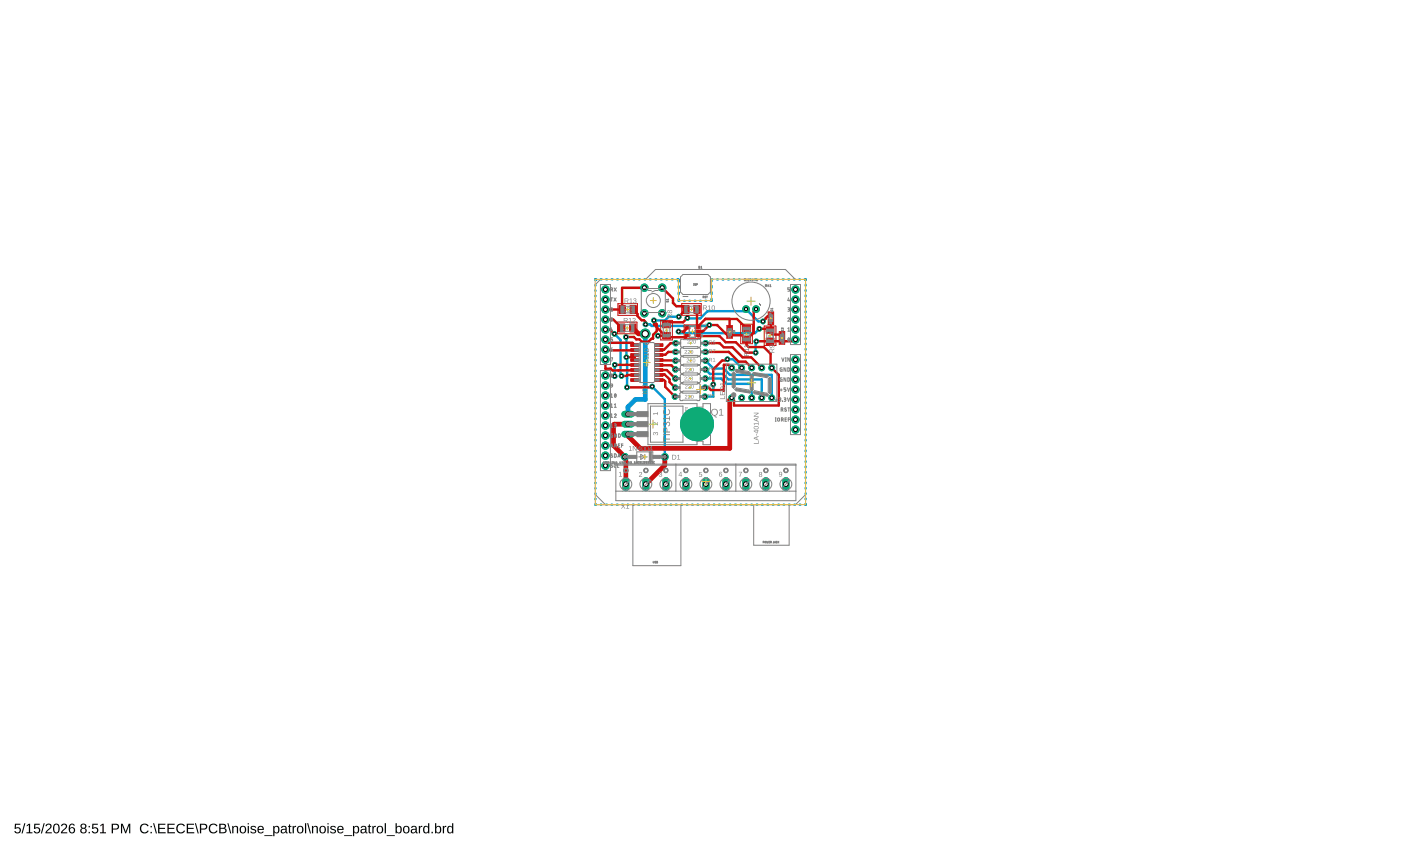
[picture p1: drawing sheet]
<svg xmlns="http://www.w3.org/2000/svg" width="356mm" height="216mm" viewBox="0 0 356 216" stroke-linecap="round" stroke-linejoin="round" font-family="sans-serif">
<path d="M3.8 209h1.4v.2h-1.1l-.1 .8a.84 .84 0 0 1 1.2 .4 .84 .84 0 0 1-.5 1.1 .84 .84 0 0 1-1.1-.6l.3-.1a.55 .55 0 0 0 .9 .3 .55 .55 0 0 0 0-.9 .55 .55 0 0 0-.8 .1h-.3zM6.2 208.9h.2l-.7 2.5h-.2zM6.8 209.4l.8-.4v2.1h.6v.3h-1.5v-.3h.6v-1.8l-.5 .4zM8.7 209h1.4v.2h-1.1l-.1 .8a.84 .84 0 0 1 1.2 .4 .84 .84 0 0 1-.5 1.1 .84 .84 0 0 1-1.1-.6l.4-.1a.55 .55 0 0 0 .8 .3 .55 .55 0 0 0 .1-.9 .55 .55 0 0 0-.9 .1h-.3zM11.1 208.9h.3l-.7 2.5h-.3zM11.8 209.1a.79 .79 0 0 1 1.2 .2 .79 .79 0 0 1-.4 1.1l-.7 .7h1.2v.3h-1.6l.1-.4 .7-.7a.54 .54 0 0 0 .5-.7 .54 .54 0 0 0-.8-.3l-.1 .3h-.4zM13.8 209.1a.91 .91 0 0 1 1.1 .1 .91 .91 0 0 1 .2 1 .91 .91 0 0 1-.8 1.2 .91 .91 0 0 1-.8-1.2v-.7zM14 209.3a1.31 1.31 0 0 0 .3 1.9 1.21 1.21 0 0 0 0-2zM15.7 209.1a.79 .79 0 0 1 1.3 .2 .79 .79 0 0 1-.5 1.1l-.7 .7h1.3v.3h-1.6l.1-.4 .6-.7a.54 .54 0 0 0 .5-.7 .54 .54 0 0 0-.8-.3l-.1 .3h-.3zM17.8 209.1l.2-.1a.71 .71 0 0 1 1 .4l-.3 .1a.51 .51 0 0 0-.6-.3 .51 .51 0 0 0-.3 .7l-.1 .3a.78 .78 0 0 1 1.2 .1 .78 .78 0 0 1-.3 1.1 .78 .78 0 0 1-1.1-.5v-1.2zM17.7 210.6a.52 .52 0 0 0 1 0 .52 .52 0 0 0-1 0zM20.6 209.1a.69 .69 0 0 1 1.1 0 .69 .69 0 0 1-.2 1 .74 .74 0 0 1 .4 1.1 .74 .74 0 0 1-1.2 .2 .66 .66 0 0 1-.3-.7 .66 .66 0 0 1 .4-.6l-.4-.3zM20.7 209.6a.45 .45 0 0 0 .9 0 .45 .45 0 0 0-.9 0zM20.7 210.7a.51 .51 0 0 0 1 0 .51 .51 0 0 0-1 0zM22.5 209.5h.3v.4h-.3zM22.5 211.1h.3v.3h-.3zM23.4 209h1.4v.2h-1.1v.8a.84 .84 0 0 1 1.2 .4 .84 .84 0 0 1-.5 1.1 .84 .84 0 0 1-1.1-.6l.3-.1a.55 .55 0 0 0 .8 .3 .55 .55 0 0 0 .1-.9 .55 .55 0 0 0-.8 .1h-.3zM25.5 209.4l.8-.4v2.1h.6v.3h-1.5v-.3h.6v-1.8l-.5 .4zM28.4 209h1a.75 .75 0 0 1 .8 .7 .75 .75 0 0 1-.8 .8h-.7v.9h-.3zM28.7 209.2v1h1a.49 .49 0 0 0-.1-.9zM30.7 209h.4l.8 2.1 .7-2.1h.5v2.4h-.3v-2.1l-.8 2.1h-.2l-.8-2.1v2.1h-.3zM35.8 209.3a1.21 1.21 0 0 1 1.9 .2l-.3 .2a.9 .9 0 0 0-1.3-.1 .9 .9 0 0 0 .1 1.3 .9 .9 0 0 0 1.3-.2l.2 .1a1.25 1.25 0 0 1-1.8 .4 1.25 1.25 0 0 1-.1-1.9zM38.2 209.5h.3v.4h-.3zM38.2 211.1h.3v.3h-.3zM38.9 208.9h.2l.7 2.5h-.2zM40.1 209h1.9v.2h-1.5v.8h1.4v.3h-1.4v.8h1.5v.3h-1.9zM42.5 209h1.8v.2h-1.5v.8h1.4v.3h-1.4v.8h1.6v.3h-1.9zM45.1 209.3a1.21 1.21 0 0 1 1.9 .2l-.4 .2a.9 .9 0 0 0-1.3-.1 .9 .9 0 0 0 .1 1.3 .9 .9 0 0 0 1.3-.2l.3 .1a1.25 1.25 0 0 1-1.9 .4 1.25 1.25 0 0 1 0-1.9zM47.4 209h1.8v.2h-1.5v.8h1.4v.3h-1.4v.8h1.6v.3h-1.9zM49.5 208.9h.2l.7 2.5h-.2zM50.7 209h1.1a.75 .75 0 0 1 .8 .7 .75 .75 0 0 1-.8 .8h-.7v.9h-.4zM51.1 209.2v1h.9a.49 .49 0 0 0 0-.9zM53.3 209.3a1.21 1.21 0 0 1 1.9 .2l-.3 .2a.9 .9 0 0 0-1.3-.1 .9 .9 0 0 0 0 1.3 .9 .9 0 0 0 1.4-.2l.2 .1a1.25 1.25 0 0 1-1.8 .4 1.25 1.25 0 0 1-.1-1.9zM55.6 209a1.58 1.58 0 0 1 1.7 .3l.1 .5-.5 .3a.66 .66 0 0 1 .6 .8 .66 .66 0 0 1-.9 .5h-1zM56 209.2v.8h.8l.2-.2-.1-.5zM56 210.3v.8l1.1-.1a.43 .43 0 0 0-.2-.7zM57.7 208.9h.3l.7 2.5h-.3zM58.9 209.5h.3v.4a.63 .63 0 0 1 .8-.4 .63 .63 0 0 1 .4 .7v1.2h-.3v-1.2a.45 .45 0 0 0-.5-.5 .45 .45 0 0 0-.3 .6v1.1h-.4zM61 209.8a.91 .91 0 0 1 1.3 .1 .91 .91 0 0 1-.1 1.2 .91 .91 0 0 1-1.3-.1l-.1-.5zM61.4 209.8a.7 .7 0 0 0-.3 1 .7 .7 0 0 0 .9 .2 .72 .72 0 0 0 .2-.8 .72 .72 0 0 0-.8-.4zM62.9 208.9h.3v.2h-.3zM62.9 209.5h.3v1.9h-.3zM63.8 209.6a.85 .85 0 0 1 1.2 .4h-.3a.39 .39 0 0 0-.4-.3 .39 .39 0 0 0-.3 .5l.2 .1a.65 .65 0 0 1 .8 .6 .65 .65 0 0 1-.9 .5l-.5-.3-.1-.1 .3-.1a.45 .45 0 0 0 .5 .4 .45 .45 0 0 0 .4-.6h-.1a.82 .82 0 0 1-1-.8zM65.6 209.8a.85 .85 0 0 1 1-.2 .85 .85 0 0 1 .4 .9h-1.3a.54 .54 0 0 0 .3 .7 .54 .54 0 0 0 .7-.3l.2 .1a.92 .92 0 0 1-1.3 .3 .92 .92 0 0 1-.2-1.4zM65.8 209.9l-.1 .4h1l-.3-.5zM67.1 211.9h2.1v.2h-2.1zM69.3 209.5h.3l.1 .3a.71 .71 0 0 1 .9-.2 .71 .71 0 0 1 .3 .9 .76 .76 0 0 1-.9 .9l-.3-.3v1h-.3zM69.9 209.8a.76 .76 0 0 0-.2 .9 .76 .76 0 0 0 .7 .5 .8 .8 0 0 0 .2-.8 .8 .8 0 0 0-.6-.6zM71.5 209.6a.74 .74 0 0 1 .8-.1 .74 .74 0 0 1 .5 .6v1l.2 .3h-.3l-.2-.3a.63 .63 0 0 1-.8 .4 .63 .63 0 0 1-.5-.8 .63 .63 0 0 1 .8-.4h.5a.42 .42 0 0 0-.3-.6 .42 .42 0 0 0-.6 .3h-.3zM71.7 210.6a.43 .43 0 0 0 .2 .7 .43 .43 0 0 0 .5-.5l.1-.3zM73.4 209.1h.2v.4h.4v.3h-.4v1.2l.1 .2h.3v.2l-.6-.1-.1-1.5h-.2v-.3h.2zM74.3 209.5h.3v.4l.1-.3 .4-.1v.3h-.3l-.2 .3v1.3h-.3zM75.6 209.8a.91 .91 0 0 1 1.3 .1 .91 .91 0 0 1-.2 1.2 .91 .91 0 0 1-1.3-.1v-.5zM75.9 209.8a.7 .7 0 0 0-.3 1 .7 .7 0 0 0 1 .2 .72 .72 0 0 0 .1-.8 .72 .72 0 0 0-.8-.4zM77.4 208.9h.3v2.5h-.3zM78 208.9h.2l.7 2.5h-.2zM79.2 209.5h.3v.4a.63 .63 0 0 1 .7-.4 .63 .63 0 0 1 .5 .7v1.2h-.3v-1.2a.45 .45 0 0 0-.5-.5 .45 .45 0 0 0-.4 .6v1.1h-.3zM81.3 209.8a.91 .91 0 0 1 1.2 .1 .91 .91 0 0 1-.1 1.2 .91 .91 0 0 1-1.3-.1v-.5zM81.6 209.8a.7 .7 0 0 0-.3 1 .7 .7 0 0 0 1 .2 .72 .72 0 0 0 .1-.8 .72 .72 0 0 0-.8-.4zM83.1 208.9h.3v.2h-.3zM83.1 209.5h.3v1.9h-.3zM84 209.6a.85 .85 0 0 1 1.3 .4h-.3a.39 .39 0 0 0-.5-.3 .39 .39 0 0 0-.3 .5l.2 .1a.65 .65 0 0 1 .9 .6 .65 .65 0 0 1-1 .5l-.5-.3v-.1l.2-.1a.45 .45 0 0 0 .6 .4 .45 .45 0 0 0 .3-.6h-.1a.82 .82 0 0 1-1-.8zM85.8 209.8a.85 .85 0 0 1 1-.2 .85 .85 0 0 1 .4 .9h-1.3a.54 .54 0 0 0 .3 .7 .54 .54 0 0 0 .7-.3l.3 .1a.92 .92 0 0 1-1.3 .3 .92 .92 0 0 1-.2-1.4zM86 209.9l-.1 .4h1l-.3-.5zM87.3 211.9h2.1v.2h-2.1zM89.6 209.5h.3v.3a.71 .71 0 0 1 .9-.2 .71 .71 0 0 1 .4 .9 .76 .76 0 0 1-1 .9l-.3-.3v1h-.3zM90.1 209.8a.76 .76 0 0 0-.2 .9 .76 .76 0 0 0 .7 .5 .8 .8 0 0 0 .3-.8 .8 .8 0 0 0-.7-.6zM91.8 209.6a.74 .74 0 0 1 .8-.1 .74 .74 0 0 1 .4 .6v1l.3 .3h-.4l-.2-.3a.63 .63 0 0 1-.8 .4 .63 .63 0 0 1-.4-.8 .63 .63 0 0 1 .8-.4h.4a.42 .42 0 0 0-.3-.6 .42 .42 0 0 0-.5 .3h-.3zM91.9 210.6a.43 .43 0 0 0 .2 .7 .43 .43 0 0 0 .6-.5v-.3zM93.7 209.1h.2v.4h.3v.3h-.3v1.2l.1 .2h.2v.2l-.6-.1v-1.5h-.3v-.3h.3zM94.5 209.5h.3v.4l.2-.3 .4-.1v.3h-.3l-.2 .3-.1 1.3h-.3zM95.8 209.8a.91 .91 0 0 1 1.3 .1 .91 .91 0 0 1-.1 1.2 .91 .91 0 0 1-1.3-.1l-.1-.5zM96.1 209.8a.7 .7 0 0 0-.2 1 .7 .7 0 0 0 .9 .2 .72 .72 0 0 0 .2-.8 .72 .72 0 0 0-.9-.4zM97.6 208.9h.4v2.5h-.4zM98.1 211.9h2.1v.2h-2.1zM100.4 208.9h.3v.9a.71 .71 0 0 1 .9-.2 .71 .71 0 0 1 .4 .9 .76 .76 0 0 1-.9 .9l-.4-.3v.3h-.3zM100.9 209.8a.76 .76 0 0 0-.2 .9 .76 .76 0 0 0 .7 .5 .8 .8 0 0 0 .3-.8 .8 .8 0 0 0-.6-.6zM102.5 209.8a.91 .91 0 0 1 1.3 .1 .91 .91 0 0 1-.1 1.2 .91 .91 0 0 1-1.3-.1l-.1-.5zM102.8 209.8a.7 .7 0 0 0-.2 1 .7 .7 0 0 0 .9 .2 .72 .72 0 0 0 .1-.8 .72 .72 0 0 0-.8-.4zM104.6 209.6a.74 .74 0 0 1 .7-.1 .74 .74 0 0 1 .5 .6v1l.3 .3h-.4l-.2-.3a.63 .63 0 0 1-.8 .4 .63 .63 0 0 1-.4-.8 .63 .63 0 0 1 .8-.4h.4a.42 .42 0 0 0-.3-.6 .42 .42 0 0 0-.5 .3h-.4zM104.7 210.6a.43 .43 0 0 0 .2 .7 .43 .43 0 0 0 .6-.5v-.3zM106.3 209.5h.3v.4l.2-.3 .4-.1v.3h-.4l-.1 .3-.1 1.3h-.3zM107.6 209.8l.5-.3 .6 .3v-.9h.3v2.5h-.3v-.3a.71 .71 0 0 1-1 .3 .71 .71 0 0 1-.3-.9zM107.8 209.9a.71 .71 0 0 0-.1 .9 .71 .71 0 0 0 .7 .3 .76 .76 0 0 0 .3-.8 .76 .76 0 0 0-.7-.5zM109.5 211h.4v.4h-.4zM110.4 208.9h.3v.9a.71 .71 0 0 1 .9-.2 .71 .71 0 0 1 .4 .9 .76 .76 0 0 1-.9 .9l-.4-.3v.3h-.3zM110.9 209.8a.76 .76 0 0 0-.2 .9 .76 .76 0 0 0 .7 .5 .8 .8 0 0 0 .3-.8 .8 .8 0 0 0-.6-.6zM112.4 209.5h.3v.4l.2-.3 .4-.1v.3h-.4l-.1 .3-.1 1.3h-.3zM113.6 209.8l.6-.3 .5 .3v-.9h.4v2.5h-.3v-.3a.71 .71 0 0 1-1 .3 .71 .71 0 0 1-.3-.9zM113.9 209.9a.71 .71 0 0 0-.1 .9 .71 .71 0 0 0 .7 .3 .76 .76 0 0 0 .3-.8 .76 .76 0 0 0-.8-.5z" fill="#000"/>
<path d="M192.7 77h.1v.4h-.1z" fill="#808080"/>
<circle cx="176.9" cy="107.6" r="4.2" fill="#0696d7" stroke="#0696d7" stroke-width=".25"/>
<g fill="none" stroke="#0696d7" stroke-width=".61">
<path d="M151.1 72.3v.2M151.1 73.7v.1M151.1 75v.2M151.1 76.4v.1M151.1 77.7v.2M151.1 79.1v.1M151.3 70.9h-.2h.2l-.2 .2M152.5 70.9h.2M153.9 70.9h.2M155.3 70.9h.1M156.6 70.9h.2M158 70.9h.2"/>
<path d="M159.4 70.9h.2M160.8 70.9h.2M162.2 70.9h.2M163.6 70.9h.2M165 70.9h.2M166.4 70.9h.2M167.8 70.9h.1M169.1 70.9h.2M170.5 70.9h.2M171.9 70.9l.4 .1v.4M172.3 72.6v.5M172.3 74.3v.4"/>
<path d="M172.3 75.9v.4h.1M173.6 76.3h.2M175 76.3h.1M176.3 76.3h.2M177.7 76.3h.2M179 76.3h.2M180.6 75.8v.4l-.2 .1M180.6 72.5v.5M180.6 74.2v.4M180.8 70.9h-.2v.4M182 70.9h.2M183.4 70.9h.2"/>
<path d="M184.8 70.9h.2M186.2 70.9h.2M187.6 70.9h.2M189 70.9h.2M190.4 70.9h.2M191.7 70.9h.2M193.1 70.9h.2M194.5 70.9h.2M195.9 70.9h.2M197.3 70.9h.2M198.7 70.9h.2M200.1 70.9h.2"/>
<path d="M201.5 70.9h.2M202.9 70.9h.2M204.3 70.9l.2 .2M204.5 72.3v.1M204.5 73.6v.2M204.5 75v.1M204.5 76.3v.2M204.5 77.7v.2M204.5 79v.2M151.1 80.4v.2M151.1 81.8v.2M151.1 83.1v.2"/>
<path d="M151.1 84.5v.2M151.1 85.9v.1M151.1 87.2v.2M151.1 88.6v.1M151.1 89.9v.2M151.1 91.3v.1M151.1 92.6v.2M151.1 94v.1M151.1 95.4v.1M151.1 96.7v.2M151.1 98.1v.1M151.1 99.4v.2"/>
<path d="M155.9 84.7l1.6 1.6v8.8l.3 .3M156 92.6v2.8M156 92.6h.1M158.9 85.5l.1 5.1 .2 .2v7.5M159.2 96h.1M163.9 82.3h1.1l.4 .4h14.1l.5-.2M165.5 98.1l3.2 3.2v14.6M172.3 80.3h-2.6l-.9 1h-2.8M174.5 80.7l3.2 .1 1.9-1.8h9.2l.6-.6 3.1 3.2h1.2M179 96h4l1.4 1.4h6.4v3.5M179 93.7l1.2 1.2h3.3l1.4 1.4h8.4v4.6M179.1 91.5l2 2h2.6l1.6 1.6h10.6v5.8"/>
<path d="M181 97.5v3.1h-2.1M184.6 91.1h1.5l2.2 2.2M192 86.6l-.2 .2v2.7M192.7 83.4l-1.1 1.1h-19l-.4-.4M204.5 80.4v.2M204.5 81.8v.1M204.5 83.1v.2M204.5 84.5v.1M204.5 85.8v.2M204.5 87.2v.1M204.5 88.5v.2M204.5 89.9v.1"/>
<path d="M204.5 91.2v.2M204.5 92.6v.2M204.5 94v.1M204.5 95.3v.2M204.5 96.7v.1M204.5 98v.2M204.5 99.4v.1M151.1 100.8v.1M151.1 102.1v.2M151.1 103.5v.2M151.1 104.8v.2M151.1 106.2v.2"/>
<path d="M151.1 107.5v.2M151.1 108.9v.2M151.1 110.3v.1M151.1 111.6v.2M151.1 113v.1M151.1 114.3v.2M151.1 115.7v.1M151.1 117.1v.1M151.1 118.4v.2M151.1 119.8v.1M204.5 100.8v.1M204.5 102.1v.2"/>
<path d="M204.5 103.5v.1M204.5 104.8v.2M204.5 106.2v.1M204.5 107.5v.2M204.5 108.9v.2M204.5 110.2v.2M204.5 111.6v.2M204.5 112.9v.2M204.5 114.3v.2M204.5 115.7v.1M204.5 117v.2M204.5 118.4v.1"/>
<path d="M204.5 119.7v.2M151.1 127.9l.2 .1M151.1 121.1v.2M151.1 122.5v.1M151.1 123.8v.2M151.1 125.2v.1M151.1 126.5v.2M152.5 128h.2M153.9 128h.1M155.2 128h.2M156.6 128h.2M157.9 128h.2"/>
<path d="M159.3 128h.2M160.7 128h.1M162.1 128h.1M163.4 128h.2M164.8 128h.1M166.1 128h.2M167.5 128h.2M168.9 128h.1M170.2 128h.2M171.6 128h.2M173 128h.1M174.3 128h.2"/>
<path d="M175.7 128h.2M177.1 128h.1M178.4 128h.2M179.8 128h.2M181.1 128h.2M182.5 128h.2M183.9 128h.1M185.3 128h.1M186.6 128h.2M188 128h.1M189.3 128h.2M190.7 128h.2"/>
<path d="M192.1 128h.1M193.4 128h.2M194.8 128h.2M196.2 128h.1M197.5 128h.2M198.9 128h.2M200.3 128h.1M201.6 128h.2M203 128h.2M204.5 121.1v.1M204.5 122.4v.2M204.5 123.8v.2"/>
<path d="M204.5 125.2v.1M204.5 126.5v.2M204.5 127.9l-.2 .1"/>
</g>
<path d="M163.8 84.7h.1M163.8 84.7v16.6h-2.5l-1.9 2v1.8" fill="none" stroke="#0696d7" stroke-width="1.2"/>
<circle cx="201.9" cy="103.9" r=".93" fill="#0dab76" stroke="#0dab76" stroke-width=".25"/>
<circle cx="201.9" cy="103.9" r=".51" fill="#fff" stroke="#000" stroke-width=".25"/>
<circle cx="201.9" cy="101.4" r=".93" fill="#0dab76" stroke="#0dab76" stroke-width=".25"/>
<circle cx="201.9" cy="101.4" r=".51" fill="#fff" stroke="#000" stroke-width=".25"/>
<circle cx="201.9" cy="98.8" r=".93" fill="#0dab76" stroke="#0dab76" stroke-width=".25"/>
<circle cx="201.9" cy="98.8" r=".51" fill="#fff" stroke="#000" stroke-width=".25"/>
<circle cx="201.9" cy="96.3" r=".93" fill="#0dab76" stroke="#0dab76" stroke-width=".25"/>
<circle cx="201.9" cy="96.3" r=".51" fill="#fff" stroke="#000" stroke-width=".25"/>
<circle cx="201.9" cy="93.7" r=".93" fill="#0dab76" stroke="#0dab76" stroke-width=".25"/>
<circle cx="201.9" cy="93.7" r=".51" fill="#fff" stroke="#000" stroke-width=".25"/>
<circle cx="201.9" cy="91.2" r=".93" fill="#0dab76" stroke="#0dab76" stroke-width=".25"/>
<circle cx="201.9" cy="91.2" r=".51" fill="#fff" stroke="#000" stroke-width=".25"/>
<circle cx="201.9" cy="86.1" r=".93" fill="#0dab76" stroke="#0dab76" stroke-width=".25"/>
<circle cx="201.9" cy="86.1" r=".51" fill="#fff" stroke="#000" stroke-width=".25"/>
<circle cx="201.9" cy="83.6" r=".93" fill="#0dab76" stroke="#0dab76" stroke-width=".25"/>
<circle cx="201.9" cy="83.6" r=".51" fill="#fff" stroke="#000" stroke-width=".25"/>
<circle cx="201.9" cy="81.1" r=".93" fill="#0dab76" stroke="#0dab76" stroke-width=".25"/>
<circle cx="201.9" cy="81.1" r=".51" fill="#fff" stroke="#000" stroke-width=".25"/>
<circle cx="201.9" cy="78.5" r=".93" fill="#0dab76" stroke="#0dab76" stroke-width=".25"/>
<circle cx="201.9" cy="78.5" r=".51" fill="#fff" stroke="#000" stroke-width=".25"/>
<circle cx="201.9" cy="76" r=".93" fill="#0dab76" stroke="#0dab76" stroke-width=".25"/>
<circle cx="201.9" cy="76" r=".51" fill="#fff" stroke="#000" stroke-width=".25"/>
<circle cx="201.9" cy="73.4" r=".93" fill="#0dab76" stroke="#0dab76" stroke-width=".25"/>
<circle cx="201.9" cy="73.4" r=".51" fill="#fff" stroke="#000" stroke-width=".25"/>
<circle cx="153.7" cy="73.4" r=".93" fill="#0dab76" stroke="#0dab76" stroke-width=".25"/>
<circle cx="153.7" cy="73.4" r=".51" fill="#fff" stroke="#000" stroke-width=".25"/>
<circle cx="153.7" cy="76" r=".93" fill="#0dab76" stroke="#0dab76" stroke-width=".25"/>
<circle cx="153.7" cy="76" r=".51" fill="#fff" stroke="#000" stroke-width=".25"/>
<circle cx="153.7" cy="78.5" r=".93" fill="#0dab76" stroke="#0dab76" stroke-width=".25"/>
<circle cx="153.7" cy="78.5" r=".51" fill="#fff" stroke="#000" stroke-width=".25"/>
<circle cx="153.7" cy="81.1" r=".93" fill="#0dab76" stroke="#0dab76" stroke-width=".25"/>
<circle cx="153.7" cy="81.1" r=".51" fill="#fff" stroke="#000" stroke-width=".25"/>
<circle cx="153.7" cy="83.6" r=".93" fill="#0dab76" stroke="#0dab76" stroke-width=".25"/>
<circle cx="153.7" cy="83.6" r=".51" fill="#fff" stroke="#000" stroke-width=".25"/>
<circle cx="153.7" cy="86.1" r=".93" fill="#0dab76" stroke="#0dab76" stroke-width=".25"/>
<circle cx="153.7" cy="86.1" r=".51" fill="#fff" stroke="#000" stroke-width=".25"/>
<circle cx="153.7" cy="88.7" r=".93" fill="#0dab76" stroke="#0dab76" stroke-width=".25"/>
<circle cx="153.7" cy="88.7" r=".51" fill="#fff" stroke="#000" stroke-width=".25"/>
<circle cx="153.7" cy="91.2" r=".93" fill="#0dab76" stroke="#0dab76" stroke-width=".25"/>
<circle cx="153.7" cy="91.2" r=".51" fill="#fff" stroke="#000" stroke-width=".25"/>
<circle cx="153.7" cy="95.3" r=".93" fill="#0dab76" stroke="#0dab76" stroke-width=".25"/>
<circle cx="153.7" cy="95.3" r=".51" fill="#fff" stroke="#000" stroke-width=".25"/>
<circle cx="153.7" cy="97.8" r=".93" fill="#0dab76" stroke="#0dab76" stroke-width=".25"/>
<circle cx="153.7" cy="97.8" r=".51" fill="#fff" stroke="#000" stroke-width=".25"/>
<circle cx="153.7" cy="100.4" r=".93" fill="#0dab76" stroke="#0dab76" stroke-width=".25"/>
<circle cx="153.7" cy="100.4" r=".51" fill="#fff" stroke="#000" stroke-width=".25"/>
<circle cx="153.7" cy="102.9" r=".93" fill="#0dab76" stroke="#0dab76" stroke-width=".25"/>
<circle cx="153.7" cy="102.9" r=".51" fill="#fff" stroke="#000" stroke-width=".25"/>
<circle cx="153.7" cy="105.4" r=".93" fill="#0dab76" stroke="#0dab76" stroke-width=".25"/>
<circle cx="153.7" cy="105.4" r=".51" fill="#fff" stroke="#000" stroke-width=".25"/>
<circle cx="153.7" cy="108" r=".93" fill="#0dab76" stroke="#0dab76" stroke-width=".25"/>
<circle cx="153.7" cy="108" r=".51" fill="#fff" stroke="#000" stroke-width=".25"/>
<circle cx="153.7" cy="110.5" r=".93" fill="#0dab76" stroke="#0dab76" stroke-width=".25"/>
<circle cx="153.7" cy="110.5" r=".51" fill="#fff" stroke="#000" stroke-width=".25"/>
<circle cx="153.7" cy="113.1" r=".93" fill="#0dab76" stroke="#0dab76" stroke-width=".25"/>
<circle cx="153.7" cy="113.1" r=".51" fill="#fff" stroke="#000" stroke-width=".25"/>
<circle cx="153.7" cy="115.6" r=".93" fill="#0dab76" stroke="#0dab76" stroke-width=".25"/>
<circle cx="153.7" cy="115.6" r=".51" fill="#fff" stroke="#000" stroke-width=".25"/>
<circle cx="153.7" cy="118.1" r=".93" fill="#0dab76" stroke="#0dab76" stroke-width=".25"/>
<circle cx="153.7" cy="118.1" r=".51" fill="#fff" stroke="#000" stroke-width=".25"/>
<circle cx="201.9" cy="106.4" r=".93" fill="#0dab76" stroke="#0dab76" stroke-width=".25"/>
<circle cx="201.9" cy="106.4" r=".51" fill="#fff" stroke="#000" stroke-width=".25"/>
<circle cx="201.9" cy="109" r=".93" fill="#0dab76" stroke="#0dab76" stroke-width=".25"/>
<circle cx="201.9" cy="109" r=".51" fill="#fff" stroke="#000" stroke-width=".25"/>
<circle cx="158.6" cy="115.9" r=".85" fill="#0dab76" stroke="#0dab76" stroke-width=".25"/>
<circle cx="158.6" cy="115.9" r=".55" fill="#fff" stroke="#000" stroke-width=".25"/>
<circle cx="168.7" cy="115.9" r=".85" fill="#0dab76" stroke="#0dab76" stroke-width=".25"/>
<circle cx="168.7" cy="115.9" r=".55" fill="#fff" stroke="#000" stroke-width=".25"/>
<circle cx="195.9" cy="93.3" r=".74" fill="#0dab76" stroke="#0dab76" stroke-width=".25"/>
<circle cx="195.9" cy="93.3" r=".44" fill="#fff" stroke="#000" stroke-width=".25"/>
<circle cx="193.3" cy="93.3" r=".74" fill="#0dab76" stroke="#0dab76" stroke-width=".25"/>
<circle cx="193.3" cy="93.3" r=".44" fill="#fff" stroke="#000" stroke-width=".25"/>
<circle cx="190.8" cy="93.3" r=".74" fill="#0dab76" stroke="#0dab76" stroke-width=".25"/>
<circle cx="190.8" cy="93.3" r=".44" fill="#fff" stroke="#000" stroke-width=".25"/>
<circle cx="188.3" cy="93.3" r=".74" fill="#0dab76" stroke="#0dab76" stroke-width=".25"/>
<circle cx="188.3" cy="93.3" r=".44" fill="#fff" stroke="#000" stroke-width=".25"/>
<circle cx="185.7" cy="93.3" r=".74" fill="#0dab76" stroke="#0dab76" stroke-width=".25"/>
<circle cx="185.7" cy="93.3" r=".44" fill="#fff" stroke="#000" stroke-width=".25"/>
<circle cx="185.7" cy="100.9" r=".74" fill="#0dab76" stroke="#0dab76" stroke-width=".25"/>
<circle cx="185.7" cy="100.9" r=".44" fill="#fff" stroke="#000" stroke-width=".25"/>
<circle cx="188.3" cy="100.9" r=".74" fill="#0dab76" stroke="#0dab76" stroke-width=".25"/>
<circle cx="188.3" cy="100.9" r=".44" fill="#fff" stroke="#000" stroke-width=".25"/>
<circle cx="190.8" cy="100.9" r=".74" fill="#0dab76" stroke="#0dab76" stroke-width=".25"/>
<circle cx="190.8" cy="100.9" r=".44" fill="#fff" stroke="#000" stroke-width=".25"/>
<circle cx="193.3" cy="100.9" r=".74" fill="#0dab76" stroke="#0dab76" stroke-width=".25"/>
<circle cx="193.3" cy="100.9" r=".44" fill="#fff" stroke="#000" stroke-width=".25"/>
<circle cx="195.9" cy="100.9" r=".74" fill="#0dab76" stroke="#0dab76" stroke-width=".25"/>
<circle cx="195.9" cy="100.9" r=".44" fill="#fff" stroke="#000" stroke-width=".25"/>
<circle cx="189.4" cy="78.4" r=".85" fill="#0dab76" stroke="#0dab76" stroke-width=".25"/>
<circle cx="189.4" cy="78.4" r=".4" fill="#fff" stroke="#000" stroke-width=".25"/>
<circle cx="191.9" cy="78.4" r=".85" fill="#0dab76" stroke="#0dab76" stroke-width=".25"/>
<circle cx="191.9" cy="78.4" r=".4" fill="#fff" stroke="#000" stroke-width=".25"/>
<path d="M158.6 105.1h1.6" fill="none" stroke="#0dab76" stroke-width="1.7"/>
<circle cx="159.4" cy="105.1" r=".55" fill="#fff" stroke="#000" stroke-width=".25"/>
<path d="M158.6 107.6h1.6" fill="none" stroke="#0dab76" stroke-width="1.7"/>
<circle cx="159.4" cy="107.6" r=".55" fill="#fff" stroke="#000" stroke-width=".25"/>
<path d="M158.6 110.2h1.6" fill="none" stroke="#0dab76" stroke-width="1.7"/>
<circle cx="159.4" cy="110.2" r=".55" fill="#fff" stroke="#000" stroke-width=".25"/>
<circle cx="171.5" cy="91.5" r=".71" fill="#0dab76" stroke="#0dab76" stroke-width=".25"/>
<circle cx="171.5" cy="91.5" r=".4" fill="#fff" stroke="#000" stroke-width=".25"/>
<circle cx="179.1" cy="91.5" r=".71" fill="#0dab76" stroke="#0dab76" stroke-width=".25"/>
<circle cx="179.1" cy="91.5" r=".4" fill="#fff" stroke="#000" stroke-width=".25"/>
<circle cx="171.4" cy="93.7" r=".71" fill="#0dab76" stroke="#0dab76" stroke-width=".25"/>
<circle cx="171.4" cy="93.7" r=".4" fill="#fff" stroke="#000" stroke-width=".25"/>
<circle cx="179" cy="93.7" r=".71" fill="#0dab76" stroke="#0dab76" stroke-width=".25"/>
<circle cx="179" cy="93.7" r=".4" fill="#fff" stroke="#000" stroke-width=".25"/>
<circle cx="171.4" cy="96" r=".71" fill="#0dab76" stroke="#0dab76" stroke-width=".25"/>
<circle cx="171.4" cy="96" r=".4" fill="#fff" stroke="#000" stroke-width=".25"/>
<circle cx="179" cy="96" r=".71" fill="#0dab76" stroke="#0dab76" stroke-width=".25"/>
<circle cx="179" cy="96" r=".4" fill="#fff" stroke="#000" stroke-width=".25"/>
<circle cx="171.3" cy="98.3" r=".71" fill="#0dab76" stroke="#0dab76" stroke-width=".25"/>
<circle cx="171.3" cy="98.3" r=".4" fill="#fff" stroke="#000" stroke-width=".25"/>
<circle cx="179" cy="98.3" r=".71" fill="#0dab76" stroke="#0dab76" stroke-width=".25"/>
<circle cx="179" cy="98.3" r=".4" fill="#fff" stroke="#000" stroke-width=".25"/>
<circle cx="171.3" cy="100.6" r=".71" fill="#0dab76" stroke="#0dab76" stroke-width=".25"/>
<circle cx="171.3" cy="100.6" r=".4" fill="#fff" stroke="#000" stroke-width=".25"/>
<circle cx="178.9" cy="100.6" r=".71" fill="#0dab76" stroke="#0dab76" stroke-width=".25"/>
<circle cx="178.9" cy="100.6" r=".4" fill="#fff" stroke="#000" stroke-width=".25"/>
<circle cx="171.5" cy="87.1" r=".71" fill="#0dab76" stroke="#0dab76" stroke-width=".25"/>
<circle cx="171.5" cy="87.1" r=".4" fill="#fff" stroke="#000" stroke-width=".25"/>
<circle cx="179.1" cy="87.1" r=".71" fill="#0dab76" stroke="#0dab76" stroke-width=".25"/>
<circle cx="179.1" cy="87.1" r=".4" fill="#fff" stroke="#000" stroke-width=".25"/>
<circle cx="171.5" cy="89.3" r=".71" fill="#0dab76" stroke="#0dab76" stroke-width=".25"/>
<circle cx="171.5" cy="89.3" r=".4" fill="#fff" stroke="#000" stroke-width=".25"/>
<circle cx="179.1" cy="89.3" r=".71" fill="#0dab76" stroke="#0dab76" stroke-width=".25"/>
<circle cx="179.1" cy="89.3" r=".4" fill="#fff" stroke="#000" stroke-width=".25"/>
<path d="M158.9 121.9v1.8" fill="none" stroke="#0dab76" stroke-width="1.8"/>
<circle cx="158.9" cy="122.8" r=".59" fill="#fff" stroke="#000" stroke-width=".25"/>
<path d="M163.9 121.9v1.8" fill="none" stroke="#0dab76" stroke-width="1.8"/>
<circle cx="163.9" cy="122.8" r=".59" fill="#fff" stroke="#000" stroke-width=".25"/>
<path d="M169 121.9v1.8" fill="none" stroke="#0dab76" stroke-width="1.8"/>
<circle cx="169" cy="122.8" r=".59" fill="#fff" stroke="#000" stroke-width=".25"/>
<path d="M174.1 121.9v1.8" fill="none" stroke="#0dab76" stroke-width="1.8"/>
<circle cx="174.1" cy="122.8" r=".59" fill="#fff" stroke="#000" stroke-width=".25"/>
<path d="M179.2 121.9v1.8" fill="none" stroke="#0dab76" stroke-width="1.8"/>
<circle cx="179.2" cy="122.8" r=".59" fill="#fff" stroke="#000" stroke-width=".25"/>
<path d="M184.3 121.9v1.8" fill="none" stroke="#0dab76" stroke-width="1.8"/>
<circle cx="184.3" cy="122.8" r=".59" fill="#fff" stroke="#000" stroke-width=".25"/>
<path d="M189.3 121.9v1.8" fill="none" stroke="#0dab76" stroke-width="1.8"/>
<circle cx="189.3" cy="122.8" r=".59" fill="#fff" stroke="#000" stroke-width=".25"/>
<path d="M194.4 121.9v1.8" fill="none" stroke="#0dab76" stroke-width="1.8"/>
<circle cx="194.4" cy="122.8" r=".59" fill="#fff" stroke="#000" stroke-width=".25"/>
<path d="M199.5 121.9v1.8" fill="none" stroke="#0dab76" stroke-width="1.8"/>
<circle cx="199.5" cy="122.8" r=".59" fill="#fff" stroke="#000" stroke-width=".25"/>
<circle cx="168.1" cy="73" r=".93" fill="#0dab76" stroke="#0dab76" stroke-width=".25"/>
<circle cx="168.1" cy="73" r=".51" fill="#fff" stroke="#000" stroke-width=".25"/>
<circle cx="168.1" cy="79.5" r=".93" fill="#0dab76" stroke="#0dab76" stroke-width=".25"/>
<circle cx="168.1" cy="79.5" r=".51" fill="#fff" stroke="#000" stroke-width=".25"/>
<circle cx="163.6" cy="73" r=".93" fill="#0dab76" stroke="#0dab76" stroke-width=".25"/>
<circle cx="163.6" cy="73" r=".51" fill="#fff" stroke="#000" stroke-width=".25"/>
<circle cx="163.6" cy="79.5" r=".93" fill="#0dab76" stroke="#0dab76" stroke-width=".25"/>
<circle cx="163.6" cy="79.5" r=".51" fill="#fff" stroke="#000" stroke-width=".25"/>
<circle cx="181" cy="97.5" r=".59" fill="#0dab76" stroke="#0dab76" stroke-width=".25"/>
<circle cx="181" cy="97.5" r=".4" fill="#fff" stroke="#000" stroke-width=".25"/>
<circle cx="184.6" cy="91.1" r=".59" fill="#0dab76" stroke="#0dab76" stroke-width=".25"/>
<circle cx="184.6" cy="91.1" r=".4" fill="#fff" stroke="#000" stroke-width=".25"/>
<circle cx="157.8" cy="95.4" r=".59" fill="#0dab76" stroke="#0dab76" stroke-width=".25"/>
<circle cx="157.8" cy="95.4" r=".4" fill="#fff" stroke="#000" stroke-width=".25"/>
<circle cx="155.9" cy="84.7" r=".59" fill="#0dab76" stroke="#0dab76" stroke-width=".25"/>
<circle cx="155.9" cy="84.7" r=".4" fill="#fff" stroke="#000" stroke-width=".25"/>
<circle cx="156" cy="95.4" r=".59" fill="#0dab76" stroke="#0dab76" stroke-width=".25"/>
<circle cx="156" cy="95.4" r=".4" fill="#fff" stroke="#000" stroke-width=".25"/>
<circle cx="156" cy="92.6" r=".59" fill="#0dab76" stroke="#0dab76" stroke-width=".25"/>
<circle cx="156" cy="92.6" r=".4" fill="#fff" stroke="#000" stroke-width=".25"/>
<circle cx="167" cy="85.2" r=".59" fill="#0dab76" stroke="#0dab76" stroke-width=".25"/>
<circle cx="167" cy="85.2" r=".4" fill="#fff" stroke="#000" stroke-width=".25"/>
<circle cx="159" cy="90.6" r=".59" fill="#0dab76" stroke="#0dab76" stroke-width=".25"/>
<circle cx="159" cy="90.6" r=".4" fill="#fff" stroke="#000" stroke-width=".25"/>
<circle cx="158.9" cy="85.5" r=".59" fill="#0dab76" stroke="#0dab76" stroke-width=".25"/>
<circle cx="158.9" cy="85.5" r=".4" fill="#fff" stroke="#000" stroke-width=".25"/>
<circle cx="172.3" cy="80.3" r=".59" fill="#0dab76" stroke="#0dab76" stroke-width=".25"/>
<circle cx="172.3" cy="80.3" r=".4" fill="#fff" stroke="#000" stroke-width=".25"/>
<circle cx="166" cy="81.3" r=".59" fill="#0dab76" stroke="#0dab76" stroke-width=".25"/>
<circle cx="166" cy="81.3" r=".4" fill="#fff" stroke="#000" stroke-width=".25"/>
<circle cx="165.5" cy="98.1" r=".59" fill="#0dab76" stroke="#0dab76" stroke-width=".25"/>
<circle cx="165.5" cy="98.1" r=".4" fill="#fff" stroke="#000" stroke-width=".25"/>
<circle cx="159.2" cy="98.3" r=".59" fill="#0dab76" stroke="#0dab76" stroke-width=".25"/>
<circle cx="159.2" cy="98.3" r=".4" fill="#fff" stroke="#000" stroke-width=".25"/>
<circle cx="191.8" cy="89.5" r=".59" fill="#0dab76" stroke="#0dab76" stroke-width=".25"/>
<circle cx="191.8" cy="89.5" r=".4" fill="#fff" stroke="#000" stroke-width=".25"/>
<circle cx="192" cy="86.6" r=".59" fill="#0dab76" stroke="#0dab76" stroke-width=".25"/>
<circle cx="192" cy="86.6" r=".4" fill="#fff" stroke="#000" stroke-width=".25"/>
<circle cx="174.5" cy="80.7" r=".59" fill="#0dab76" stroke="#0dab76" stroke-width=".25"/>
<circle cx="174.5" cy="80.7" r=".4" fill="#fff" stroke="#000" stroke-width=".25"/>
<circle cx="193.7" cy="81.6" r=".59" fill="#0dab76" stroke="#0dab76" stroke-width=".25"/>
<circle cx="193.7" cy="81.6" r=".4" fill="#fff" stroke="#000" stroke-width=".25"/>
<circle cx="163.9" cy="82.3" r=".59" fill="#0dab76" stroke="#0dab76" stroke-width=".25"/>
<circle cx="163.9" cy="82.3" r=".4" fill="#fff" stroke="#000" stroke-width=".25"/>
<circle cx="180" cy="82.5" r=".59" fill="#0dab76" stroke="#0dab76" stroke-width=".25"/>
<circle cx="180" cy="82.5" r=".4" fill="#fff" stroke="#000" stroke-width=".25"/>
<circle cx="172.2" cy="84.1" r=".59" fill="#0dab76" stroke="#0dab76" stroke-width=".25"/>
<circle cx="172.2" cy="84.1" r=".4" fill="#fff" stroke="#000" stroke-width=".25"/>
<circle cx="192.7" cy="83.4" r=".59" fill="#0dab76" stroke="#0dab76" stroke-width=".25"/>
<circle cx="192.7" cy="83.4" r=".4" fill="#fff" stroke="#000" stroke-width=".25"/>
<circle cx="163.8" cy="84.7" r="1.21" fill="#0dab76" stroke="#0dab76" stroke-width=".25"/>
<circle cx="163.8" cy="84.7" r=".8" fill="#fff" stroke="#000" stroke-width=".25"/>
<g fill="#c90d0c" stroke="#c90d0c" stroke-width=".25">
<path d="M195.2 79.4h1v1.1h-1z"/>
<path d="M195.2 81h1v1.1h-1z"/>
<path d="M160.1 87.2h2v.7h-2z"/>
<path d="M166.2 87.2h2.1v.7h-2.1z"/>
<path d="M160.1 88.5h2v.6h-2z"/>
<path d="M160.1 89.7h2v.7h-2z"/>
<path d="M166.2 88.5h2.1v.6h-2.1z"/>
<path d="M166.2 89.7h2.1v.7h-2.1z"/>
<path d="M160.1 91h2v.7h-2z"/>
<path d="M166.2 91h2.1v.7h-2.1z"/>
<path d="M160.1 92.3h2v.6h-2z"/>
<path d="M166.2 92.3h2.1v.6h-2.1z"/>
<path d="M160.1 93.5h2v.7h-2z"/>
<path d="M160.1 94.8h2v.7h-2z"/>
<path d="M166.2 93.5h2.1v.7h-2.1z"/>
<path d="M166.2 94.8h2.1v.7h-2.1z"/>
<path d="M160.1 96.1h2v.7h-2z"/>
<path d="M166.2 96.1h2.1v.7h-2.1z"/>
<path d="M168.2 84.3h2v1.7h-2z"/>
<path d="M168.2 81.6h2v1.6h-2z"/>
<path d="M194.5 83h1.9v1.6h-1.9z"/>
<path d="M194.5 85.8h1.9v1.6h-1.9z"/>
<path d="M198 84.3h1v1.1h-1z"/>
<path d="M198 86h1v1.1h-1z"/>
<path d="M173.3 77.5h1.6v2h-1.6z"/>
<path d="M176.1 77.5h1.6v2h-1.6z"/>
<path d="M184.7 82.8h1v1.1h-1z"/>
<path d="M184.7 84.5h1v1.1h-1z"/>
<path d="M188.5 82.5h2v1.6h-2z"/>
<path d="M188.5 85.3h2v1.6h-2z"/>
<path d="M157 82.2h1.6v2h-1.6z"/>
<path d="M159.8 82.2h1.6v2h-1.6z"/>
<path d="M159.9 77.5h1.6v2h-1.6z"/>
<path d="M157.1 77.5h1.6v2h-1.6z"/>
</g>
<g fill="#c90d0c" stroke="#c90d0c" stroke-width=".25">
<path d="M176.4 84.8h1.1l.1 .4-1.1 .2z" fill-rule="evenodd"/>
<path d="M176.4 83.9l1.1-.1 .1 .5-1.1 .1z" fill-rule="evenodd"/>
<path d="M176.4 82.9h1.1l.1 .4-1.1 .2z" fill-rule="evenodd"/>
<path d="M173.9 82.9h1.1l.1 .4-1.1 .2z" fill-rule="evenodd"/>
<path d="M173.9 84.8h1.1l.1 .4-1.1 .2z" fill-rule="evenodd"/>
</g>
<g fill="none" stroke="#c90d0c" stroke-width=".61">
<path d="M153.7 78.5h4.2M160.7 78.5l1.1 1.1v.6l1 1h.6l.5 .5v.6M163.6 73h-5.7v5.5M168.1 73l2.7 2.7v1.2l.8 .8h1.7l.8 .8-1.8 1.8M170.8 76.9h.1M176.9 78.5v4.4l2.1-2h8.1l2.4 2.4M191.9 78.4l-.6 .6v5.5l-1.8 1.6M195.7 79.9l-.4 .3h-.5l-1.1 1.4M153.7 83.6h1.1l1.1 1.1M153.7 86.1l.8 .9h6l.6 .5M153.7 88.7l.2 .2 7.2-.1M153.7 91.2v2.3"/>
<path d="M153.7 93.5h.1M153.7 95.3h2.2l.1 .1M153.7 81.1h2l2.1 2.1M153.7 93.5h1.3l.5 .5 5.6-.1M156 92.6h5.1M157 94h.1M159 90.6h1.5l.6-.5v1.2M161.1 95.1l-3.3 .3M165.5 98.1l-.2 .2h-6.1M167 85.2h2.5M167.3 91.3l4.2 .2M167.3 92.6l3.1 .1 1 1"/>
<path d="M167.3 93.9h2l2.1 2.1M167.3 95.1l1.4-.1 1.2 1.2v.7l1.4 1.4M167.3 96.4h1.2l.3 .3v1.4l2.5 2.5M168.8 85.2l-2.8-2.9v-1l-.1 .1 .8 .9v1.7l-.9 .9-.1 1h-.3l-.8 .8h-1.7l-.6-.6h-.8l-.6-.6h-2M169.5 85.2h.1M171.5 89.3h-1.9l-.7 .7-1.6 .1M171.5 87.1h-1.3l-1.6 1.6-1.3 .1M173.7 84h.1M173.7 84l-1.5 .1M174.5 80.7l-1.1 1.1h-3.6l-.6 .6M174.5 85.1l-.5 .5h-4.1l-.4-.4M174.5 83.2l-.8 .8"/>
<path d="M177 85.1l.2 .2h5.4l1.6 1.5h2.6l2.6 2.7h2.4M177 84.1h1.4l1.6-1.6h2l2.6 2.6h3.8l1.1 1M177 82.9v.3M179.1 89.3h5.9l2.5 2.5h1.8l1.5 1.5M179.1 87.1h3.5l1.1 1h2.2l2.6 2.6h2.2l2.6 2.6M184.6 91.1l-.3 .4h-1l-2.3 2.2v3.8M185.2 80.9v2.5M185.7 93.3l-.7-.7h-1.3v6.5l-.1-.1h-3.2l-.6-.7h-.8M189.5 86.1v1.4l.5 .6h3.9l1.7 1.7v3.2l2.1 2.1v7.8h-11.4v-1.4l-.6-.6M192.7 83.4h2.4l.4 .4M195.5 83.8v.5l.5 .6h2.5M195.7 81.6v2l-.2 .2"/>
<path d="M201.9 86.1l-.4 .5h-9.5"/>
</g>
<path d="M160.6 83.2l1.5 1.5h1.7M159.4 107.6h-3.5l-.2 .2v5.2l3.2 3.2v6.6M168.7 115.9v2.1l-4.8 4.8M185.7 100.9l-.5 .5v12.3h-22.7l-3.1-3v-.5" fill="none" stroke="#c90d0c" stroke-width="1.2"/>
<circle cx="201.9" cy="103.9" r=".93" fill="#0dab76" stroke="#0dab76" stroke-width=".25"/>
<circle cx="201.9" cy="103.9" r=".51" fill="#fff" stroke="#000" stroke-width=".25"/>
<circle cx="201.9" cy="101.4" r=".93" fill="#0dab76" stroke="#0dab76" stroke-width=".25"/>
<circle cx="201.9" cy="101.4" r=".51" fill="#fff" stroke="#000" stroke-width=".25"/>
<circle cx="201.9" cy="98.8" r=".93" fill="#0dab76" stroke="#0dab76" stroke-width=".25"/>
<circle cx="201.9" cy="98.8" r=".51" fill="#fff" stroke="#000" stroke-width=".25"/>
<circle cx="201.9" cy="96.3" r=".93" fill="#0dab76" stroke="#0dab76" stroke-width=".25"/>
<circle cx="201.9" cy="96.3" r=".51" fill="#fff" stroke="#000" stroke-width=".25"/>
<circle cx="201.9" cy="93.7" r=".93" fill="#0dab76" stroke="#0dab76" stroke-width=".25"/>
<circle cx="201.9" cy="93.7" r=".51" fill="#fff" stroke="#000" stroke-width=".25"/>
<circle cx="201.9" cy="91.2" r=".93" fill="#0dab76" stroke="#0dab76" stroke-width=".25"/>
<circle cx="201.9" cy="91.2" r=".51" fill="#fff" stroke="#000" stroke-width=".25"/>
<circle cx="201.9" cy="86.1" r=".93" fill="#0dab76" stroke="#0dab76" stroke-width=".25"/>
<circle cx="201.9" cy="86.1" r=".51" fill="#fff" stroke="#000" stroke-width=".25"/>
<circle cx="201.9" cy="83.6" r=".93" fill="#0dab76" stroke="#0dab76" stroke-width=".25"/>
<circle cx="201.9" cy="83.6" r=".51" fill="#fff" stroke="#000" stroke-width=".25"/>
<circle cx="201.9" cy="81.1" r=".93" fill="#0dab76" stroke="#0dab76" stroke-width=".25"/>
<circle cx="201.9" cy="81.1" r=".51" fill="#fff" stroke="#000" stroke-width=".25"/>
<circle cx="201.9" cy="78.5" r=".93" fill="#0dab76" stroke="#0dab76" stroke-width=".25"/>
<circle cx="201.9" cy="78.5" r=".51" fill="#fff" stroke="#000" stroke-width=".25"/>
<circle cx="201.9" cy="76" r=".93" fill="#0dab76" stroke="#0dab76" stroke-width=".25"/>
<circle cx="201.9" cy="76" r=".51" fill="#fff" stroke="#000" stroke-width=".25"/>
<circle cx="201.9" cy="73.4" r=".93" fill="#0dab76" stroke="#0dab76" stroke-width=".25"/>
<circle cx="201.9" cy="73.4" r=".51" fill="#fff" stroke="#000" stroke-width=".25"/>
<circle cx="153.7" cy="73.4" r=".93" fill="#0dab76" stroke="#0dab76" stroke-width=".25"/>
<circle cx="153.7" cy="73.4" r=".51" fill="#fff" stroke="#000" stroke-width=".25"/>
<circle cx="153.7" cy="76" r=".93" fill="#0dab76" stroke="#0dab76" stroke-width=".25"/>
<circle cx="153.7" cy="76" r=".51" fill="#fff" stroke="#000" stroke-width=".25"/>
<circle cx="153.7" cy="78.5" r=".93" fill="#0dab76" stroke="#0dab76" stroke-width=".25"/>
<circle cx="153.7" cy="78.5" r=".51" fill="#fff" stroke="#000" stroke-width=".25"/>
<circle cx="153.7" cy="81.1" r=".93" fill="#0dab76" stroke="#0dab76" stroke-width=".25"/>
<circle cx="153.7" cy="81.1" r=".51" fill="#fff" stroke="#000" stroke-width=".25"/>
<circle cx="153.7" cy="83.6" r=".93" fill="#0dab76" stroke="#0dab76" stroke-width=".25"/>
<circle cx="153.7" cy="83.6" r=".51" fill="#fff" stroke="#000" stroke-width=".25"/>
<circle cx="153.7" cy="86.1" r=".93" fill="#0dab76" stroke="#0dab76" stroke-width=".25"/>
<circle cx="153.7" cy="86.1" r=".51" fill="#fff" stroke="#000" stroke-width=".25"/>
<circle cx="153.7" cy="88.7" r=".93" fill="#0dab76" stroke="#0dab76" stroke-width=".25"/>
<circle cx="153.7" cy="88.7" r=".51" fill="#fff" stroke="#000" stroke-width=".25"/>
<circle cx="153.7" cy="91.2" r=".93" fill="#0dab76" stroke="#0dab76" stroke-width=".25"/>
<circle cx="153.7" cy="91.2" r=".51" fill="#fff" stroke="#000" stroke-width=".25"/>
<circle cx="153.7" cy="95.3" r=".93" fill="#0dab76" stroke="#0dab76" stroke-width=".25"/>
<circle cx="153.7" cy="95.3" r=".51" fill="#fff" stroke="#000" stroke-width=".25"/>
<circle cx="153.7" cy="97.8" r=".93" fill="#0dab76" stroke="#0dab76" stroke-width=".25"/>
<circle cx="153.7" cy="97.8" r=".51" fill="#fff" stroke="#000" stroke-width=".25"/>
<circle cx="153.7" cy="100.4" r=".93" fill="#0dab76" stroke="#0dab76" stroke-width=".25"/>
<circle cx="153.7" cy="100.4" r=".51" fill="#fff" stroke="#000" stroke-width=".25"/>
<circle cx="153.7" cy="102.9" r=".93" fill="#0dab76" stroke="#0dab76" stroke-width=".25"/>
<circle cx="153.7" cy="102.9" r=".51" fill="#fff" stroke="#000" stroke-width=".25"/>
<circle cx="153.7" cy="105.4" r=".93" fill="#0dab76" stroke="#0dab76" stroke-width=".25"/>
<circle cx="153.7" cy="105.4" r=".51" fill="#fff" stroke="#000" stroke-width=".25"/>
<circle cx="153.7" cy="108" r=".93" fill="#0dab76" stroke="#0dab76" stroke-width=".25"/>
<circle cx="153.7" cy="108" r=".51" fill="#fff" stroke="#000" stroke-width=".25"/>
<circle cx="153.7" cy="110.5" r=".93" fill="#0dab76" stroke="#0dab76" stroke-width=".25"/>
<circle cx="153.7" cy="110.5" r=".51" fill="#fff" stroke="#000" stroke-width=".25"/>
<circle cx="153.7" cy="113.1" r=".93" fill="#0dab76" stroke="#0dab76" stroke-width=".25"/>
<circle cx="153.7" cy="113.1" r=".51" fill="#fff" stroke="#000" stroke-width=".25"/>
<circle cx="153.7" cy="115.6" r=".93" fill="#0dab76" stroke="#0dab76" stroke-width=".25"/>
<circle cx="153.7" cy="115.6" r=".51" fill="#fff" stroke="#000" stroke-width=".25"/>
<circle cx="153.7" cy="118.1" r=".93" fill="#0dab76" stroke="#0dab76" stroke-width=".25"/>
<circle cx="153.7" cy="118.1" r=".51" fill="#fff" stroke="#000" stroke-width=".25"/>
<circle cx="201.9" cy="106.4" r=".93" fill="#0dab76" stroke="#0dab76" stroke-width=".25"/>
<circle cx="201.9" cy="106.4" r=".51" fill="#fff" stroke="#000" stroke-width=".25"/>
<circle cx="201.9" cy="109" r=".93" fill="#0dab76" stroke="#0dab76" stroke-width=".25"/>
<circle cx="201.9" cy="109" r=".51" fill="#fff" stroke="#000" stroke-width=".25"/>
<circle cx="158.6" cy="115.9" r=".85" fill="#0dab76" stroke="#0dab76" stroke-width=".25"/>
<circle cx="158.6" cy="115.9" r=".55" fill="#fff" stroke="#000" stroke-width=".25"/>
<circle cx="168.7" cy="115.9" r=".85" fill="#0dab76" stroke="#0dab76" stroke-width=".25"/>
<circle cx="168.7" cy="115.9" r=".55" fill="#fff" stroke="#000" stroke-width=".25"/>
<circle cx="195.9" cy="93.3" r=".74" fill="#0dab76" stroke="#0dab76" stroke-width=".25"/>
<circle cx="195.9" cy="93.3" r=".44" fill="#fff" stroke="#000" stroke-width=".25"/>
<circle cx="193.3" cy="93.3" r=".74" fill="#0dab76" stroke="#0dab76" stroke-width=".25"/>
<circle cx="193.3" cy="93.3" r=".44" fill="#fff" stroke="#000" stroke-width=".25"/>
<circle cx="190.8" cy="93.3" r=".74" fill="#0dab76" stroke="#0dab76" stroke-width=".25"/>
<circle cx="190.8" cy="93.3" r=".44" fill="#fff" stroke="#000" stroke-width=".25"/>
<circle cx="188.3" cy="93.3" r=".74" fill="#0dab76" stroke="#0dab76" stroke-width=".25"/>
<circle cx="188.3" cy="93.3" r=".44" fill="#fff" stroke="#000" stroke-width=".25"/>
<circle cx="185.7" cy="93.3" r=".74" fill="#0dab76" stroke="#0dab76" stroke-width=".25"/>
<circle cx="185.7" cy="93.3" r=".44" fill="#fff" stroke="#000" stroke-width=".25"/>
<circle cx="185.7" cy="100.9" r=".74" fill="#0dab76" stroke="#0dab76" stroke-width=".25"/>
<circle cx="185.7" cy="100.9" r=".44" fill="#fff" stroke="#000" stroke-width=".25"/>
<circle cx="188.3" cy="100.9" r=".74" fill="#0dab76" stroke="#0dab76" stroke-width=".25"/>
<circle cx="188.3" cy="100.9" r=".44" fill="#fff" stroke="#000" stroke-width=".25"/>
<circle cx="190.8" cy="100.9" r=".74" fill="#0dab76" stroke="#0dab76" stroke-width=".25"/>
<circle cx="190.8" cy="100.9" r=".44" fill="#fff" stroke="#000" stroke-width=".25"/>
<circle cx="193.3" cy="100.9" r=".74" fill="#0dab76" stroke="#0dab76" stroke-width=".25"/>
<circle cx="193.3" cy="100.9" r=".44" fill="#fff" stroke="#000" stroke-width=".25"/>
<circle cx="195.9" cy="100.9" r=".74" fill="#0dab76" stroke="#0dab76" stroke-width=".25"/>
<circle cx="195.9" cy="100.9" r=".44" fill="#fff" stroke="#000" stroke-width=".25"/>
<circle cx="189.4" cy="78.4" r=".85" fill="#0dab76" stroke="#0dab76" stroke-width=".25"/>
<circle cx="189.4" cy="78.4" r=".4" fill="#fff" stroke="#000" stroke-width=".25"/>
<circle cx="191.9" cy="78.4" r=".85" fill="#0dab76" stroke="#0dab76" stroke-width=".25"/>
<circle cx="191.9" cy="78.4" r=".4" fill="#fff" stroke="#000" stroke-width=".25"/>
<path d="M158.6 105.1h1.6" fill="none" stroke="#0dab76" stroke-width="1.7"/>
<circle cx="159.4" cy="105.1" r=".55" fill="#fff" stroke="#000" stroke-width=".25"/>
<path d="M158.6 107.6h1.6" fill="none" stroke="#0dab76" stroke-width="1.7"/>
<circle cx="159.4" cy="107.6" r=".55" fill="#fff" stroke="#000" stroke-width=".25"/>
<path d="M158.6 110.2h1.6" fill="none" stroke="#0dab76" stroke-width="1.7"/>
<circle cx="159.4" cy="110.2" r=".55" fill="#fff" stroke="#000" stroke-width=".25"/>
<circle cx="171.5" cy="91.5" r=".71" fill="#0dab76" stroke="#0dab76" stroke-width=".25"/>
<circle cx="171.5" cy="91.5" r=".4" fill="#fff" stroke="#000" stroke-width=".25"/>
<circle cx="179.1" cy="91.5" r=".71" fill="#0dab76" stroke="#0dab76" stroke-width=".25"/>
<circle cx="179.1" cy="91.5" r=".4" fill="#fff" stroke="#000" stroke-width=".25"/>
<circle cx="171.4" cy="93.7" r=".71" fill="#0dab76" stroke="#0dab76" stroke-width=".25"/>
<circle cx="171.4" cy="93.7" r=".4" fill="#fff" stroke="#000" stroke-width=".25"/>
<circle cx="179" cy="93.7" r=".71" fill="#0dab76" stroke="#0dab76" stroke-width=".25"/>
<circle cx="179" cy="93.7" r=".4" fill="#fff" stroke="#000" stroke-width=".25"/>
<circle cx="171.4" cy="96" r=".71" fill="#0dab76" stroke="#0dab76" stroke-width=".25"/>
<circle cx="171.4" cy="96" r=".4" fill="#fff" stroke="#000" stroke-width=".25"/>
<circle cx="179" cy="96" r=".71" fill="#0dab76" stroke="#0dab76" stroke-width=".25"/>
<circle cx="179" cy="96" r=".4" fill="#fff" stroke="#000" stroke-width=".25"/>
<circle cx="171.3" cy="98.3" r=".71" fill="#0dab76" stroke="#0dab76" stroke-width=".25"/>
<circle cx="171.3" cy="98.3" r=".4" fill="#fff" stroke="#000" stroke-width=".25"/>
<circle cx="179" cy="98.3" r=".71" fill="#0dab76" stroke="#0dab76" stroke-width=".25"/>
<circle cx="179" cy="98.3" r=".4" fill="#fff" stroke="#000" stroke-width=".25"/>
<circle cx="171.3" cy="100.6" r=".71" fill="#0dab76" stroke="#0dab76" stroke-width=".25"/>
<circle cx="171.3" cy="100.6" r=".4" fill="#fff" stroke="#000" stroke-width=".25"/>
<circle cx="178.9" cy="100.6" r=".71" fill="#0dab76" stroke="#0dab76" stroke-width=".25"/>
<circle cx="178.9" cy="100.6" r=".4" fill="#fff" stroke="#000" stroke-width=".25"/>
<circle cx="171.5" cy="87.1" r=".71" fill="#0dab76" stroke="#0dab76" stroke-width=".25"/>
<circle cx="171.5" cy="87.1" r=".4" fill="#fff" stroke="#000" stroke-width=".25"/>
<circle cx="179.1" cy="87.1" r=".71" fill="#0dab76" stroke="#0dab76" stroke-width=".25"/>
<circle cx="179.1" cy="87.1" r=".4" fill="#fff" stroke="#000" stroke-width=".25"/>
<circle cx="171.5" cy="89.3" r=".71" fill="#0dab76" stroke="#0dab76" stroke-width=".25"/>
<circle cx="171.5" cy="89.3" r=".4" fill="#fff" stroke="#000" stroke-width=".25"/>
<circle cx="179.1" cy="89.3" r=".71" fill="#0dab76" stroke="#0dab76" stroke-width=".25"/>
<circle cx="179.1" cy="89.3" r=".4" fill="#fff" stroke="#000" stroke-width=".25"/>
<path d="M158.9 121.9v1.8" fill="none" stroke="#0dab76" stroke-width="1.8"/>
<circle cx="158.9" cy="122.8" r=".59" fill="#fff" stroke="#000" stroke-width=".25"/>
<path d="M163.9 121.9v1.8" fill="none" stroke="#0dab76" stroke-width="1.8"/>
<circle cx="163.9" cy="122.8" r=".59" fill="#fff" stroke="#000" stroke-width=".25"/>
<path d="M169 121.9v1.8" fill="none" stroke="#0dab76" stroke-width="1.8"/>
<circle cx="169" cy="122.8" r=".59" fill="#fff" stroke="#000" stroke-width=".25"/>
<path d="M174.1 121.9v1.8" fill="none" stroke="#0dab76" stroke-width="1.8"/>
<circle cx="174.1" cy="122.8" r=".59" fill="#fff" stroke="#000" stroke-width=".25"/>
<path d="M179.2 121.9v1.8" fill="none" stroke="#0dab76" stroke-width="1.8"/>
<circle cx="179.2" cy="122.8" r=".59" fill="#fff" stroke="#000" stroke-width=".25"/>
<path d="M184.3 121.9v1.8" fill="none" stroke="#0dab76" stroke-width="1.8"/>
<circle cx="184.3" cy="122.8" r=".59" fill="#fff" stroke="#000" stroke-width=".25"/>
<path d="M189.3 121.9v1.8" fill="none" stroke="#0dab76" stroke-width="1.8"/>
<circle cx="189.3" cy="122.8" r=".59" fill="#fff" stroke="#000" stroke-width=".25"/>
<path d="M194.4 121.9v1.8" fill="none" stroke="#0dab76" stroke-width="1.8"/>
<circle cx="194.4" cy="122.8" r=".59" fill="#fff" stroke="#000" stroke-width=".25"/>
<path d="M199.5 121.9v1.8" fill="none" stroke="#0dab76" stroke-width="1.8"/>
<circle cx="199.5" cy="122.8" r=".59" fill="#fff" stroke="#000" stroke-width=".25"/>
<circle cx="168.1" cy="73" r=".93" fill="#0dab76" stroke="#0dab76" stroke-width=".25"/>
<circle cx="168.1" cy="73" r=".51" fill="#fff" stroke="#000" stroke-width=".25"/>
<circle cx="168.1" cy="79.5" r=".93" fill="#0dab76" stroke="#0dab76" stroke-width=".25"/>
<circle cx="168.1" cy="79.5" r=".51" fill="#fff" stroke="#000" stroke-width=".25"/>
<circle cx="163.6" cy="73" r=".93" fill="#0dab76" stroke="#0dab76" stroke-width=".25"/>
<circle cx="163.6" cy="73" r=".51" fill="#fff" stroke="#000" stroke-width=".25"/>
<circle cx="163.6" cy="79.5" r=".93" fill="#0dab76" stroke="#0dab76" stroke-width=".25"/>
<circle cx="163.6" cy="79.5" r=".51" fill="#fff" stroke="#000" stroke-width=".25"/>
<circle cx="181" cy="97.5" r=".59" fill="#0dab76" stroke="#0dab76" stroke-width=".25"/>
<circle cx="181" cy="97.5" r=".4" fill="#fff" stroke="#000" stroke-width=".25"/>
<circle cx="184.6" cy="91.1" r=".59" fill="#0dab76" stroke="#0dab76" stroke-width=".25"/>
<circle cx="184.6" cy="91.1" r=".4" fill="#fff" stroke="#000" stroke-width=".25"/>
<circle cx="157.8" cy="95.4" r=".59" fill="#0dab76" stroke="#0dab76" stroke-width=".25"/>
<circle cx="157.8" cy="95.4" r=".4" fill="#fff" stroke="#000" stroke-width=".25"/>
<circle cx="155.9" cy="84.7" r=".59" fill="#0dab76" stroke="#0dab76" stroke-width=".25"/>
<circle cx="155.9" cy="84.7" r=".4" fill="#fff" stroke="#000" stroke-width=".25"/>
<circle cx="156" cy="95.4" r=".59" fill="#0dab76" stroke="#0dab76" stroke-width=".25"/>
<circle cx="156" cy="95.4" r=".4" fill="#fff" stroke="#000" stroke-width=".25"/>
<circle cx="156" cy="92.6" r=".59" fill="#0dab76" stroke="#0dab76" stroke-width=".25"/>
<circle cx="156" cy="92.6" r=".4" fill="#fff" stroke="#000" stroke-width=".25"/>
<circle cx="167" cy="85.2" r=".59" fill="#0dab76" stroke="#0dab76" stroke-width=".25"/>
<circle cx="167" cy="85.2" r=".4" fill="#fff" stroke="#000" stroke-width=".25"/>
<circle cx="159" cy="90.6" r=".59" fill="#0dab76" stroke="#0dab76" stroke-width=".25"/>
<circle cx="159" cy="90.6" r=".4" fill="#fff" stroke="#000" stroke-width=".25"/>
<circle cx="158.9" cy="85.5" r=".59" fill="#0dab76" stroke="#0dab76" stroke-width=".25"/>
<circle cx="158.9" cy="85.5" r=".4" fill="#fff" stroke="#000" stroke-width=".25"/>
<circle cx="172.3" cy="80.3" r=".59" fill="#0dab76" stroke="#0dab76" stroke-width=".25"/>
<circle cx="172.3" cy="80.3" r=".4" fill="#fff" stroke="#000" stroke-width=".25"/>
<circle cx="166" cy="81.3" r=".59" fill="#0dab76" stroke="#0dab76" stroke-width=".25"/>
<circle cx="166" cy="81.3" r=".4" fill="#fff" stroke="#000" stroke-width=".25"/>
<circle cx="165.5" cy="98.1" r=".59" fill="#0dab76" stroke="#0dab76" stroke-width=".25"/>
<circle cx="165.5" cy="98.1" r=".4" fill="#fff" stroke="#000" stroke-width=".25"/>
<circle cx="159.2" cy="98.3" r=".59" fill="#0dab76" stroke="#0dab76" stroke-width=".25"/>
<circle cx="159.2" cy="98.3" r=".4" fill="#fff" stroke="#000" stroke-width=".25"/>
<circle cx="191.8" cy="89.5" r=".59" fill="#0dab76" stroke="#0dab76" stroke-width=".25"/>
<circle cx="191.8" cy="89.5" r=".4" fill="#fff" stroke="#000" stroke-width=".25"/>
<circle cx="192" cy="86.6" r=".59" fill="#0dab76" stroke="#0dab76" stroke-width=".25"/>
<circle cx="192" cy="86.6" r=".4" fill="#fff" stroke="#000" stroke-width=".25"/>
<circle cx="174.5" cy="80.7" r=".59" fill="#0dab76" stroke="#0dab76" stroke-width=".25"/>
<circle cx="174.5" cy="80.7" r=".4" fill="#fff" stroke="#000" stroke-width=".25"/>
<circle cx="193.7" cy="81.6" r=".59" fill="#0dab76" stroke="#0dab76" stroke-width=".25"/>
<circle cx="193.7" cy="81.6" r=".4" fill="#fff" stroke="#000" stroke-width=".25"/>
<circle cx="163.9" cy="82.3" r=".59" fill="#0dab76" stroke="#0dab76" stroke-width=".25"/>
<circle cx="163.9" cy="82.3" r=".4" fill="#fff" stroke="#000" stroke-width=".25"/>
<circle cx="180" cy="82.5" r=".59" fill="#0dab76" stroke="#0dab76" stroke-width=".25"/>
<circle cx="180" cy="82.5" r=".4" fill="#fff" stroke="#000" stroke-width=".25"/>
<circle cx="172.2" cy="84.1" r=".59" fill="#0dab76" stroke="#0dab76" stroke-width=".25"/>
<circle cx="172.2" cy="84.1" r=".4" fill="#fff" stroke="#000" stroke-width=".25"/>
<circle cx="192.7" cy="83.4" r=".59" fill="#0dab76" stroke="#0dab76" stroke-width=".25"/>
<circle cx="192.7" cy="83.4" r=".4" fill="#fff" stroke="#000" stroke-width=".25"/>
<circle cx="163.8" cy="84.7" r="1.21" fill="#0dab76" stroke="#0dab76" stroke-width=".25"/>
<circle cx="163.8" cy="84.7" r=".8" fill="#fff" stroke="#000" stroke-width=".25"/>
<path d="M156.8 77h5v3h-5zM173 77h5v3h-5zM195 79.1h1.4v3.2h-1.4zM156.7 81.7h5v3h-5zM167.7 81.3h3v4.9h-3zM173.7 82.4h4.2v3.4h-4.2zM184.5 82.6h1.4v3.2h-1.4zM188 82.3h3v4.9h-3zM194 82.7h2.9v5h-2.9zM197.8 84.1h1.4v3.2h-1.4z" fill="none" stroke="#c90d0c" stroke-width=".25"/>
<g fill="none" stroke="#808080" stroke-width=".25">
<path d="M155 78.3a.23 .23 0 0 1 .4-.2 .23 .23 0 0 1 0 .4l-.4 .5h.5M155 75.6h.5M155 73.5h.3M155.3 73.5l.2-.1v-.3l-.5-.1v.9M155.3 75.6v.8M155.3 73.5l.2 .4M155.8 75.6l.6 .8M155.9 73l.5 .9M156.4 75.6l-.6 .8M156.4 73l-.5 .9M200 78.1l.4 .1v.2l-.3 .1M200.2 75.6l-.2 .6h.4"/>
<path d="M200.2 78.5l.2 .3-.4 .2M200.3 76v.4M200.4 73h-.4v.4l.4 .2-.1 .3h-.3M155 88.6h.3a.24 .24 0 0 1 .2 .3 .24 .24 0 0 1-.2 .2 .24 .24 0 0 1-.3-.2zM155 80.6l.5 .1-.2 .3M155 90.9l.5-.1-.2 .9M155.1 81h.2M155.1 97.4l.4 .1v.4l-.5-.1zM155.2 83.2l-.2 .6h.5M155.3 81l.2 .4-.5 .1M155.4 83.7v.3M155.4 88.2l-.4 .4"/>
<path d="M155.5 97.9l-.4 .4M155.5 85.7h-.5v.4l.5 .2-.1 .3h-.4M156.1 99.9a.4 .4 0 0 1 .3 .5 .4 .4 0 0 1-.3 .4l-.2-.4zM162.2 96.7l.4 .3M162.6 86.9v10.1M162.6 86.9h3.2l.3 .4M162.6 86.9l-.4 .4M163.7 86.9a.51 .51 0 0 0 .5 .5 .51 .51 0 0 0 .5-.5M166.1 96.7l-.3 .3h-3.2M184.4 92.4h12.8v9.5h-12.8zM198 98.9h.6M198.3 98.6v.6"/>
<path d="M198.4 90.8l.3 .9 .3-.9M198.5 95.9l-.5 .1 .1 .7h.4v-.5h-.1M198.5 93.3l-.5 .1 .1 .8h.4v-.5h-.1M199.3 91.7h.2M199.3 90.8h.2M199.5 90.8v.9M199.5 98.4h-.5v.4l.5 .2-.1 .2-.4 .1M199.5 93.3v.9l-.5-.9v.9M199.5 95.9v.8l-.5-.8v.8M199.9 98.4l.3 .9 .2-.9M200 95.9l.4 .2v.5l-.2 .1h-.2zM200 93.3l.4 .3v.4l-.2 .2h-.2z"/>
<path d="M200 80.8a.24 .24 0 0 1 .3-.2 .24 .24 0 0 1 .1 .4l-.4 .5h.4M200 83.4l.2-.2v.8M200 84h.4M200.1 85.7a.4 .4 0 0 1 .3 .4 .4 .4 0 0 1-.3 .4l-.1-.4zM200.4 85.9l-.4 .5M200.4 90.8v.9l-.4-.9v.9M155 107.7l.3-.2v.9M155 100.1l.3-.2v.9M155 102.7l.3-.2v.8M155 105.2l.3-.2v.9M155 108.4h.5M155 105.9h.5"/>
<path d="M155 103.3h.5M155 113.5l.3-.9 .3 .9M155 100.8h.5M155.1 113.3h.4M155.4 115.2l-.2-.1-.2 .3 .5 .5h-.5M155.4 117.8l-.2-.1-.2 .2 .5 .6-.5-.1M155.5 110.1l-.5 .1 .1 .7h.4l-.1-.4M155.9 107.5l.5 .2-.4 .2M155.9 105.2a.24 .24 0 0 1 .4-.2 .24 .24 0 0 1 0 .4l-.4 .5h.5M155.9 115.1l.5 .2-.1 .7h-.4zM155.9 103.3h.5M155.9 102.7l.3-.2v.8"/>
<path d="M156 113.1l.5-.1-.1-.4h-.4v.9M156.2 107.9l.2 .1v.3l-.5 .1M156.3 117.7l-.4 .2v.6l.4 .1M156.3 113.1l.2 .4M156.4 100.1l-.4 .5M156.5 110.1v.8l-.5-.8v.8M156.7 117.7v.9h.4M156.8 116l.3-.9 .3 .9M156.9 115.8h.4M157 113h.2M157 110.1l.4 .1-.1 .7h-.3zM157.4 112.6h-.4v.9h.4"/>
<path d="M157.8 113h.3M158.1 112.6h-.3v.9M161.6 114.6h4.1v2.6h-4.1zM162.1 115.9h2.2M162.6 115.3l1.1 .6-1.1 .6zM163.7 115.3v1.2M196.7 101.5h.6M196.8 106.9h.2M196.8 106h.2M196.9 106v.9M197 101.2v.5M197.4 106.1h.4l-.1 .7h-.3z"/>
<path d="M197.7 100.9l.5 .1-.1 .3h-.3M198 101.3l.2 .4-.5 .1M198.3 103.9l.4-.1-.1-.3h-.3v.9M198.3 106.5h.4l.1-.4-.5-.1v.9M198.6 103.9l.2 .5M198.6 101.8h.1M198.6 101.7v.1M198.6 101.7h.1M198.6 106.5l.2 .4M199 100.9l.5 .1-.1 .3h-.3M199.2 101.3l.3 .4-.5 .1M199.3 106.4h.3"/>
<path d="M199.6 103.5h-.3l-.1 .2 .4 .5h-.5M199.6 106h-.3v.9h.3M199.9 100.9l.3 .9 .2-.9M200 103.5h.4M200.1 106.4h.3M200.2 103.5v.9M200.4 106h-.3v.9"/>
<circle cx="190.6" cy="76.4" r="4.8"/>
<circle cx="155.3" cy="95.5" r=".24"/>
<circle cx="155.3" cy="95" r=".19"/>
</g>
<g fill="#808080" stroke="#808080" stroke-width=".25">
<path d="M164.8 114.6h.5v2.6h-.5z"/>
<path d="M159.7 115.5h1.9v.8h-1.9z"/>
<path d="M165.7 115.5h1.9v.8h-1.9z"/>
</g>
<path d="M193 77.3h.1v.4h-.1z" fill="#808080"/>
<g fill="none" stroke="#808080" stroke-width=".25">
<path d="M164.5 102.4h12.4v.9h1.5v-.9h1.9v10.4h-1.9v-.9h-1.5v.9h-12.4zM165.1 103h8.3v9.2h-8.3z"/>
<circle cx="176.9" cy="107.6" r="1.8"/>
</g>
<path d="M173.6 108.6l1-.4-.3 .3v.4l.3 .2-1-.3zM173.7 108.7l.5 .2v-.4zM173.6 107.7h.9l.1-.2v.6l-.1-.2h-.7v.2zM173.6 106.7l1 .5-.9-.4-.1 .6zM174.5 106.4l.3 .1zM173.6 105.6l.1 .4 .3 .1a.33 .33 0 0 1 .2-.5 .33 .33 0 0 1 .4 .2 .33 .33 0 0 1-.2 .4l.1-.3a.25 .25 0 0 0-.4-.1 .25 .25 0 0 0 .1 .4h-.6zM173.9 104.5l.7-.1-.7 .3 .7 .1-.7 .3 .7 .3h-.7zM173.9 103.3h.7l-.7 .2 .7 .2-.7 .2 .7 .3h-.7z" fill="#808080"/>
<g fill="#808080" stroke="#808080" stroke-width=".25">
<path d="M161 109.8h.7v.7h-.7z"/>
<path d="M161 107.2h.7v.8h-.7z"/>
<path d="M161 104.7h.7v.8h-.7z"/>
<path d="M161.7 104.4h2.8v1.3h-2.8z"/>
<path d="M161.7 107h2.8v1.2h-2.8z"/>
<path d="M161.7 109.5h2.8v1.3h-2.8z"/>
<path d="M177.8 91.2h.4v.6h-.4z"/>
<path d="M172.4 91.2h.3v.6h-.3z"/>
<path d="M177.8 93.5h.4v.5h-.4z"/>
<path d="M172.3 93.5h.4v.5h-.4z"/>
<path d="M177.8 95.8h.3v.5h-.3z"/>
<path d="M172.3 95.8h.4v.5h-.4z"/>
<path d="M177.7 98.1h.4v.5h-.4z"/>
<path d="M172.2 98.1h.4v.5h-.4z"/>
<path d="M177.7 100.4h.3v.5h-.3z"/>
<path d="M172.2 100.4h.4v.5h-.4z"/>
<path d="M177.8 86.8h.4v.5h-.4z"/>
<path d="M172.4 86.8h.4v.5h-.4z"/>
<path d="M177.8 89h.4v.5h-.4z"/>
<path d="M172.4 89h.3v.5h-.3z"/>
<path d="M195.2 79.9h.9v.5h-.9z"/>
<path d="M195.2 81.1h.9v.5h-.9z"/>
<path d="M166.1 91.1h1.2v.5h-1.2z"/>
<path d="M161.1 87.3h1.1v.5h-1.1z"/>
<path d="M161.1 88.5h1.1v.5h-1.1z"/>
<path d="M161.1 89.8h1.1v.5h-1.1z"/>
<path d="M161.1 91.1h1.1v.5h-1.1z"/>
<path d="M166.1 89.8h1.2v.5h-1.2z"/>
<path d="M166.1 88.5h1.2v.5h-1.2z"/>
<path d="M166.1 87.3h1.2v.5h-1.2z"/>
<path d="M161.1 92.4h1.1v.5h-1.1z"/>
<path d="M161.1 93.6h1.1v.5h-1.1z"/>
<path d="M161.1 94.9h1.1v.5h-1.1z"/>
<path d="M161.1 96.2h1.1v.5h-1.1z"/>
<path d="M166.1 92.4h1.2v.5h-1.2z"/>
<path d="M166.1 93.6h1.2v.5h-1.2z"/>
<path d="M166.1 94.9h1.2v.5h-1.2z"/>
<path d="M166.1 96.2h1.2v.5h-1.2z"/>
</g>
<g fill="none" stroke="#808080" stroke-width=".25">
<path d="M151.1 72.2l1.3-1.3h11.4l2.6-2.5h33l2.5 2.5h2.5v54.6l-2.5 2.5h-48.2l-2.6-2.5zM152.4 72.2h2.5v20.3h-2.5zM162.8 74.1v4.3M164.8 79.3h2M164.8 73.2h2M168.9 74.1v4.3M173.4 69.6h6.3l.6 .7v3.8l-.6 .6h-6.3l-.7-.6v-3.8zM173.4 75.2h1.2M176 72.4h.1M176 72h.1M176.1 72v.4M176.6 72l-.3 .1 .2 .3-.2-.1"/>
<path d="M176.8 72.2h.2v-.2h-.2v.4M178.5 75.4h.1v-.2l-.1-.1v.5M178.6 75.4l.1 .2M179.1 75.2l-.2 .1 .2 .2h-.2M179.3 75.1h.3M179.4 75.1v.5M200.6 72.2h2.6v15.2h-2.6zM152.4 94h2.5v25.4h-2.5zM162.2 87.3v9.4M166.1 87.3v9.4M172.7 99.7l4.8-.1 .2 .3-.1 1.6-.2 .1h-4.7l-.1-.2zM172.7 97.4l4.8-.1 .2 .3v1.6l-.3 .2-4.6-.1-.2-.2z"/>
<path d="M172.8 95.1l4.8-.1 .2 .3-.1 1.6-.2 .1h-4.7l-.1-.2zM172.8 92.8l4.8-.1 .2 .3v1.6l-.3 .1h-4.6l-.2-.2zM172.8 90.6l4.9-.1 .1 .1v1.8l-.2 .1h-4.7l-.2-.2zM172.8 88.3h4.9l.1 .1v1.7l-.2 .2h-4.7l-.2-.3zM172.8 86.1h4.9l.1 .1v1.7l-.2 .2h-4.7l-.1-.2zM174.9 83.8v.7M175.4 85.6h.7M175.4 82.7h.7M186.2 94.3l.4 .4v3.4l-.4 .4-.4-.4v-3.4zM186.5 94l.4-.3 3.2 .6 .4 .4-.4 .3-3.1-.5zM186.5 98.8l.5-.4 3 .6 .5 .5-.2 .2-3.4-.6zM190.4 95.3l.3-.3 .5 .5v3.3l-.4 .4-.4-.5z"/>
<path d="M191 94.7l.3-.2 3.4 .6 .4 .3-.5 .4-3.1-.6zM191.5 99.1l3.1 .7 .5 .4-.4 .3-3.2-.6-.4-.4zM195.2 80.4v.7M195.4 95.7l.3 .4v3.4l-.3 .4-.4-.4v-3.4zM196.1 80.4v.7M200.6 90h2.6v20.3h-2.6zM156.3 117.8h45.7v9.2h-45.7zM156.3 118h45.7M171.6 117.8v6.8M186.8 117.8v6.8M156.3 124.6h1.7M159.7 124.6h3.3"/>
<path d="M160.6 128v15.5h12.2v-15.5M164.8 124.6h3.3M169.9 124.6h3.3M175 124.6h3.3M180.1 124.6h3.3M185.1 124.6h3.3M190.2 124.6h3.3M191.3 128.1v10.2h9v-10.2M193.7 137.6l.2-.1v-.1l-.2-.1v.5M194.1 137.4h.3l-.1 .4zM194.6 137.3l.1 .5 .1-.3 .1 .3 .1-.5M195.2 137.5h.1"/>
<path d="M195.3 124.6h3.3M195.4 137.3h-.2v.5h.2M195.6 137.6l.2-.1v-.1l-.2-.1v.5M195.7 137.6l.1 .2M196.4 137.3l-.2 .5M196.6 137.8l.1-.5 .1 .5M196.6 137.6h.2M197.2 137.3l-.2 .1 .2 .4M197.5 137.3v.5M197.5 137.5l.2 .3M197.7 137.3l-.2 .3M200.4 124.6h1.6"/>
<path d="M165.8 142.4l.1 .4 .1-.4M166.4 142.5l-.2 .1 .3 .2h-.3M166.7 142.4l.2 .1v.3h-.2zM166.7 142.6h.1"/>
<circle cx="165.8" cy="76.2" r="1.78"/>
</g>
<g fill="#808080" stroke="#808080" stroke-width=".25">
<path d="M178 85h.3v.3h-.3z" fill-rule="evenodd"/>
<path d="M158.5 118.9a.58 .58 0 0 1 .9 .2 .58 .58 0 0 1-.4 .8 .58 .58 0 0 1-.7-.5h.1a.44 .44 0 0 1 .7-.4 .44 .44 0 0 1 .1 .7 .44 .44 0 0 1-.7-.2l-.2-.1z" fill-rule="evenodd"/>
<path d="M168.6 118.9a.58 .58 0 0 1 .9 .2 .58 .58 0 0 1-.3 .8 .58 .58 0 0 1-.8-.5h.2a.44 .44 0 0 1 .6-.4 .44 .44 0 0 1 .1 .7 .44 .44 0 0 1-.7-.2l-.2-.1z" fill-rule="evenodd"/>
<path d="M163.5 118.9a.58 .58 0 0 1 .9 .2 .58 .58 0 0 1-.3 .8 .58 .58 0 0 1-.7-.5h.1a.44 .44 0 0 1 .6-.4 .44 .44 0 0 1 .1 .7 .44 .44 0 0 1-.7-.2l-.1-.1z" fill-rule="evenodd"/>
<path d="M173.7 118.9a.58 .58 0 0 1 .9 .2 .58 .58 0 0 1-.4 .8 .58 .58 0 0 1-.7-.5h.2a.44 .44 0 0 1 .5-.5 .44 .44 0 0 1 .2 .7 .44 .44 0 0 1-.7-.1l-.2-.1z" fill-rule="evenodd"/>
<path d="M183.8 118.9a.58 .58 0 0 1 .9 .2 .58 .58 0 0 1-.3 .8 .58 .58 0 0 1-.7-.5h.1a.43 .43 0 0 1 .6-.5 .43 .43 0 0 1 .2 .7 .43 .43 0 0 1-.7-.1l-.2-.1z" fill-rule="evenodd"/>
<path d="M178.8 118.9a.58 .58 0 0 1 .9 .2 .58 .58 0 0 1-.4 .8 .58 .58 0 0 1-.7-.5h.1a.44 .44 0 0 1 .6-.5 .44 .44 0 0 1 .2 .7 .44 .44 0 0 1-.7-.1l-.2-.1z" fill-rule="evenodd"/>
<path d="M188.9 118.9a.58 .58 0 0 1 .9 .2 .58 .58 0 0 1-.3 .8 .58 .58 0 0 1-.8-.5h.2a.43 .43 0 0 1 .6-.5 .43 .43 0 0 1 .1 .7 .43 .43 0 0 1-.7-.1l-.2-.1z" fill-rule="evenodd"/>
<path d="M199.1 118.9a.58 .58 0 0 1 .9 .2 .58 .58 0 0 1-.4 .8 .58 .58 0 0 1-.7-.5h.2a.44 .44 0 0 1 .6-.4 .44 .44 0 0 1 .1 .7 .44 .44 0 0 1-.7-.2l-.2-.1z" fill-rule="evenodd"/>
<path d="M194 118.9a.58 .58 0 0 1 .9 .2 .58 .58 0 0 1-.3 .8 .58 .58 0 0 1-.8-.5h.2a.44 .44 0 0 1 .6-.4 .44 .44 0 0 1 .1 .7 .44 .44 0 0 1-.7-.2l-.2-.1z" fill-rule="evenodd"/>
<circle cx="186.2" cy="100.2" r=".56"/>
</g>
<path d="M158.6 115.9h1M167.7 115.9h1" fill="none" stroke="#808080" stroke-width=".76"/>
<path d="M186.2 100.1v.2" fill="none" stroke="#808080" stroke-width=".32"/>
<path d="M186.2 94.7v3.5M187 98.8l3.2 .6M187 94.1l3.2 .6M190.8 95.4v3.4M191.5 94.8l3.1 .6M191.6 99.5l3.1 .7M195.4 96.1v3.5" fill="none" stroke="#808080" stroke-width=".61"/>
<g fill="#808080">
<path d="M165.8 104.8h1.1l.1-.3v.8l-.1-.3h-1l.2 .3h-.1z"/>
<path d="M165.9 107.2a.86 .86 0 0 1 1 .5v-.6h.1v.8l-.7-.6a.24 .24 0 0 0-.4 .1 .24 .24 0 0 0 .2 .3v.2l-.3-.3z"/>
<path d="M165.9 109.7h.3l.2 .2a.33 .33 0 0 1 .4-.3 .33 .33 0 0 1 .2 .4l-.3 .4 .2-.4a.23 .23 0 0 0-.3-.2 .23 .23 0 0 0-.1 .3l-.2 .1a.24 .24 0 0 0-.1-.4 .24 .24 0 0 0-.3 .2 .24 .24 0 0 0 .2 .3v.1l-.3-.2z"/>
</g>
<g fill="#808080" stroke="#808080" stroke-width=".25">
<path d="M159.1 104.7h1.9v.8h-1.9z"/>
<path d="M159.1 107.2h1.9v.8h-1.9z"/>
<path d="M159.1 109.8h1.9v.7h-1.9z"/>
<path d="M168.3 84.9h1.8v.5h-1.8z"/>
<path d="M168.3 82h1.8v.6h-1.8z"/>
<path d="M194.5 83.5h1.9v.6h-1.9z"/>
<path d="M194.5 86.3h1.9v.6h-1.9z"/>
<path d="M198 84.9h1v.5h-1z"/>
<path d="M198 86.1h1v.5h-1z"/>
<path d="M173.8 77.6h.6v1.8h-.6z"/>
<path d="M176.6 77.6h.6v1.8h-.6z"/>
<path d="M184.7 83.4h1v.5h-1z"/>
<path d="M184.7 84.5h1v.5h-1z"/>
<path d="M188.6 83h1.8v.6h-1.8z"/>
<path d="M188.6 85.9h1.8v.5h-1.8z"/>
<path d="M157.5 82.3h.6v1.8h-.6z"/>
<path d="M160.3 82.3h.6v1.8h-.6z"/>
</g>
<g fill="none" stroke="#808080" stroke-width=".51">
<path d="M171.3 98.3h.9M171.4 96h.9M171.4 93.7h.9M171.5 91.5h.9M171.5 89.3h.9M171.5 87.1h.9M178.1 98.3h.9M178.1 96h.9M178.2 93.7h.8M178.2 91.5h.9M178.2 89.3h.9M178.2 87.1h.9"/>
<path d="M171.3 100.6h.9M178 100.6h.9"/>
</g>
<g fill="none" stroke="#808080" stroke-width=".25">
<path d="M174.4 77.7h2.3M174.4 79.3h2.3M158.1 82.4h2.2M158.1 84.1h2.2M168.3 82.6v2.3M170 82.6v2.3M174.9 82.7h1.7v2.9h-1.7zM184.8 83.9v.7M185.6 83.9v.7M188.7 83.6v2.3M190.3 83.6v2.3M194.6 84v2.3"/>
<path d="M196.3 84v2.3M198.1 85.4v.7M198.9 85.4v.7M158 124.6h1.7M159.9 121.8l-2 2M163 124.6h1.8M164.9 121.8l-1.9 2.1M168.1 124.6h1.8M169.9 121.8l-1.8 2M173.2 124.6h1.8M175.1 121.8l-2 2M178.3 124.6h1.8"/>
<path d="M180.1 121.8l-1.8 2.1M183.4 124.6h1.7M185.1 121.8l-1.8 2M188.4 124.6h1.8M190.3 121.8l-2 2M193.5 124.6h1.8M195.4 121.8l-1.9 2.1M198.6 124.6h1.8M200.4 121.8l-1.8 2"/>
<circle cx="158.9" cy="122.8" r="1.5"/>
<circle cx="163.9" cy="122.8" r="1.5"/>
<circle cx="169" cy="122.8" r="1.5"/>
<circle cx="174.1" cy="122.8" r="1.5"/>
<circle cx="179.2" cy="122.8" r="1.5"/>
<circle cx="184.3" cy="122.8" r="1.5"/>
<circle cx="189.3" cy="122.8" r="1.5"/>
<circle cx="194.4" cy="122.8" r="1.5"/>
<circle cx="199.5" cy="122.8" r="1.5"/>
</g>
<path d="M178 85h.3v.3h-.3z" fill-rule="evenodd" fill="#808080" stroke="#808080" stroke-width=".25"/>
<g fill="#808080">
<path d="M157.1 119.9l.5-.2v1.1l.3 .1h-.8l.3-.1v-.9l-.3 .2z"/>
<path d="M162.3 119.8a.42 .42 0 0 1 .6 .2 .42 .42 0 0 1-.3 .6l-.3 .2h.7v.2h-.8l.5-.7a.24 .24 0 0 0 0-.4 .24 .24 0 0 0-.4 .2h-.1z"/>
<path d="M167.4 119.8a.35 .35 0 0 1 .6 0 .35 .35 0 0 1-.2 .5 .33 .33 0 0 1 .3 .4 .33 .33 0 0 1-.4 .2l-.5-.3 .5 .2a.23 .23 0 0 0 .2-.2 .23 .23 0 0 0-.3-.2l-.1-.2a.24 .24 0 0 0 .4-.1 .24 .24 0 0 0-.2-.3 .24 .24 0 0 0-.3 .2h-.1z"/>
<path d="M177.5 119.8h.7v.1h-.6v.4a.42 .42 0 0 1 .6 .2 .42 .42 0 0 1-.3 .5 .42 .42 0 0 1-.5-.3l.4 .2a.32 .32 0 0 0 .2-.5 .32 .32 0 0 0-.6 0z"/>
<path d="M187.5 119.7h.8l-.4 1.2h-.2l.1-.3 .4-.8h-.7z"/>
<path d="M172.8 119.7h.2v.8h.1l-.1 .4h-.2v-.2h-.6zM172.8 119.9l-.4 .6h.4z"/>
<path d="M182.6 119.9l.3-.2 .4 .2-.5-.1-.2 .5a.42 .42 0 0 1 .7 .2 .42 .42 0 0 1-.4 .5 .42 .42 0 0 1-.4-.5zM182.6 120.5a.26 .26 0 0 0 .5 0 .26 .26 0 0 0-.5 0z"/>
<path d="M192.8 119.8a.36 .36 0 0 1 .5 0 .36 .36 0 0 1-.1 .5 .35 .35 0 0 1 .1 .6 .35 .35 0 0 1-.5 0 .35 .35 0 0 1 .1-.6l-.2-.1zM192.8 120.1a.25 .25 0 0 0 .5 0 .25 .25 0 0 0-.5 0zM192.8 120.6a.25 .25 0 0 0 .5 0 .25 .25 0 0 0-.5 0z"/>
<path d="M197.8 119.8a.54 .54 0 0 1 .7 .5 .54 .54 0 0 1-.7 .5l.1-.1 .3 .1 .2-.5a.39 .39 0 0 1-.6 .1 .39 .39 0 0 1 0-.6zM197.8 120.1a.3 .3 0 0 0 .6 0 .3 .3 0 0 0-.6 0z"/>
</g>
<g fill="none" stroke="#808080" stroke-width=".25">
<path d="M158.2 79.4h2.3M158.2 77.7h2.3M162.8 78.4v.4l.5 .5h1.5M164.5 73.7h.8M164.8 73.2h-1.5l-.5 .5v.4M166.8 73.2h1.6l.5 .5v.4M167.1 73.7h-.8l-.9 .4M168.9 78.4v.4l-.5 .5h-1.6M177.4 67.6h.2v.4l-.2 .1zM177.4 67.8h.1M177.9 68.1h.3M177.9 67.7l.2-.1v.5"/>
<path d="M195.7 78.7l.1 .2h.3v-.2M196.1 78.2v.3M196.1 78.3h-.4l.1 .2"/>
</g>
<g fill="#808080" stroke="#808080" stroke-width=".25">
<path d="M160.4 77.6h.6v1.8h-.6z"/>
<path d="M157.6 77.6h.6v1.8h-.6z"/>
</g>
<g fill="#808080">
<path d="M170.6 115.4h.4a.61 .61 0 0 1 .7 .6 .61 .61 0 0 1-.6 .6h-.5zM170.8 115.5v1a.52 .52 0 0 0 .7-.5 .52 .52 0 0 0-.7-.5zM171.9 115.6l.4-.2v1.1l.3 .1h-.7l.3-.1v-1l-.3 .2z"/>
<path d="M163.1 99.8h1.2v.2h-1.2zM163.2 98.5l.2 .1a.46 .46 0 0 0 0 .7 .46 .46 0 0 0 .6-.1 .46 .46 0 0 0-.1-.7l.1-.1a.62 .62 0 0 1 .1 .9 .62 .62 0 0 1-.9 .1 .62 .62 0 0 1 0-.9zM163.1 97.7h1l.2-.3v.8l-.2-.3h-.9l.2 .3h-.1z"/>
<path d="M182.8 101.1h1.1v-.6h.1v.8h-1.2zM182.8 99.3h.1v.8h.4v-.7h.1v.7h.5v-.8h.1v1h-1.2zM182.9 98.2a.63 .63 0 0 1 .7-.1 .63 .63 0 0 1 .4 .5v.5h-1.2zM183 98.3l-.1 .6h1a.53 .53 0 0 0-.2-.6 .53 .53 0 0 0-.7 0zM182.8 97.3h1.1l.1-.3v.8l-.1-.3h-1l.2 .3h-.1z"/>
</g>
<path d="M194.3 72.7v-.5l.1 .3 .2-.3v.5M194.9 72.2v.5M195 72.4l.2 .3M195.2 72.2l-.3 .3M195.5 72.4l.1-.2v.5M195.5 72.7h.2" fill="none" stroke="#808080" stroke-width=".25"/>
<g fill="#808080">
<path d="M180.7 103.9a.89 .89 0 0 1 1.4 .3 .89 .89 0 0 1-.6 1.3l.5 .4-.5-.1-.2-.3a.91 .91 0 0 1-.8-.6 .91 .91 0 0 1 .2-1zM180.6 104.6a.7 .7 0 0 0 1.4 0 .7 .7 0 0 0-1.4 0zM182.6 104l.6-.3v1.6h.4v.1h-1.1v-.1h.5v-1.4l-.4 .3z"/>
<path d="M180 90.8h.4a.28 .28 0 0 1 .3 .2 .28 .28 0 0 1-.2 .4l.3 .4-.4-.4h-.3l-.1 .4zM180.1 90.9v.4l.5-.1v-.2zM181 91l.3-.2v.9l.3 .1h-.6l.2-.1v-.8z"/>
<path d="M180 93h.5a.28 .28 0 0 1 .3 .2 .28 .28 0 0 1-.2 .4l.3 .4-.4-.4h-.3l-.2 .4zM180.2 93.1v.4l.5-.1-.1-.2zM181.1 93.1a.35 .35 0 0 1 .5 .2 .35 .35 0 0 1-.3 .4l-.2 .2 .5 .1-.6-.1a.52 .52 0 0 0 .3-.8l-.3 .2z"/>
<path d="M180 95.3h.4a.28 .28 0 0 1 .4 .3 .28 .28 0 0 1-.3 .3l.3 .4-.4-.4h-.3l-.1 .4zM180.1 95.5v.3l.5-.1v-.2zM181 95.4a.28 .28 0 0 1 .5 0 .28 .28 0 0 1-.1 .4 .26 .26 0 0 1 .2 .3 .26 .26 0 0 1-.3 .2l-.4-.2 .5 .1v-.2l-.2-.2 .2-.3-.5 .1z"/>
<path d="M179.9 97.6h.4a.28 .28 0 0 1 .3 .3 .28 .28 0 0 1-.2 .3l.3 .4-.4-.4h-.3l-.1 .4zM180 97.8v.3l.5-.1v-.2zM181.2 97.6l.3 .7-.2 .3-.1-.2h-.4zM181.2 97.8l-.3 .5h.3z"/>
<path d="M179.8 99.9h.4a.28 .28 0 0 1 .4 .3 .28 .28 0 0 1-.3 .3l.3 .4-.4-.4h-.3l-.1 .4zM179.9 100.1v.3l.5-.1v-.2zM180.8 99.9h.5l-.4 .2v.3a.33 .33 0 0 1 .5 .1 .33 .33 0 0 1-.2 .5 .33 .33 0 0 1-.5-.3l.4 .1a.25 .25 0 0 0 .1-.4 .25 .25 0 0 0-.4 .1z"/>
<path d="M180 86.4h.4a.28 .28 0 0 1 .4 .2 .28 .28 0 0 1-.3 .3l.3 .4-.4-.4h-.3l-.1 .4zM180.1 86.5v.3l.5-.1v-.2zM181 86.5l.3-.1 .3 .2-.4-.1-.1 .4a.33 .33 0 0 1 .5 0 .33 .33 0 0 1-.2 .5 .33 .33 0 0 1-.4-.3zM181 87a.25 .25 0 0 0 .5 0 .25 .25 0 0 0-.5 0z"/>
<path d="M180 88.6h.4a.28 .28 0 0 1 .4 .2 .28 .28 0 0 1-.3 .3l.3 .5-.4-.4h-.3l-.1 .4zM180.1 88.7v.4l.5-.1v-.2zM180.9 88.6h.7l-.4 1-.1-.2 .3-.7z"/>
<path d="M169.5 79.8l.4-.1 .2 .3 .5-.3v.1l-.5 .4v.3h.5v.2h-1.2zM169.6 79.9l-.1 .6h.5l-.1-.6zM169.4 78.8l.4-.1 .2 .2a.35 .35 0 0 1 .5-.1 .35 .35 0 0 1 0 .5 .35 .35 0 0 1-.5-.1 .36 .36 0 0 1-.6 .2 .36 .36 0 0 1 0-.6zM169.5 79.1a.23 .23 0 0 0 .4 0 .23 .23 0 0 0-.4 0zM170 79.1a.25 .25 0 0 0 .5 0 .25 .25 0 0 0-.5 0z"/>
<path d="M178.1 82.9h.6a.4 .4 0 0 1 .4 .4 .4 .4 0 0 1-.4 .4h-.6v-.2h.6a.27 .27 0 0 0 .3-.2 .27 .27 0 0 0-.3-.3h-.6zM178.1 82.3h.9l.1-.3v.7l-.1-.3h-.8l.1 .2z"/>
<path d="M195.4 88.6l.4-.1 .2 .3 .5-.4v.2l-.5 .3v.4h.5v.2h-1.2zM195.5 88.7l-.1 .6h.5l-.1-.6zM195.4 87.5a.59 .59 0 0 1 .8-.1 .59 .59 0 0 1 .2 .8l-.1-.1 .1-.4-.5-.1a.41 .41 0 0 1 0 .6 .41 .41 0 0 1-.6-.1 .41 .41 0 0 1 .1-.6zM195.5 87.9a.27 .27 0 0 0 .5 0 .27 .27 0 0 0-.5 0z"/>
</g>
<path d="M198.4 83.7l.1 .2h.3v-.2M198.8 83.2v.3l-.4-.3 .1 .3" fill="none" stroke="#808080" stroke-width=".25"/>
<path d="M178.4 77.5h.6a.35 .35 0 0 1 .4 .3 .35 .35 0 0 1-.3 .4l.4 .5h-.2l-.3-.5h-.4v.5h-.2zM178.6 77.6v.5h.4a.23 .23 0 0 0 .3-.3 .23 .23 0 0 0-.3-.2zM179.7 77.7l.5-.2v1.1l.3 .1h-.8l.3-.1v-1l-.3 .2zM180.7 77.6a.59 .59 0 0 1 .8 .3 .59 .59 0 0 1-.3 .8 .62 .62 0 0 1-.6-.4 .62 .62 0 0 1 .1-.7zM180.9 77.6a.53 .53 0 0 0-.2 .6 .53 .53 0 0 0 .5 .4 .53 .53 0 0 0 .2-.6 .53 .53 0 0 0-.5-.4z" fill="#808080"/>
<path d="M186 84.4l.1 .2h.4v-.2M186.2 84l.2-.1 .1 .2M186.2 84.1l-.1-.2-.1 .2" fill="none" stroke="#808080" stroke-width=".25"/>
<g fill="#808080">
<path d="M189 89.4l.4-.1 .2 .3 .5-.3v.2l-.5 .3v.4h.5v.1h-1.2zM189.1 89.6l-.1 .6h.5l-.1-.6zM188.9 88.6h1.1l.1-.3v.8l-.1-.3h-1l.2 .2h-.1zM188.9 87.7h1.1l.1-.3v.8l-.1-.3h-1l.2 .3h-.1z"/>
<path d="M158.3 80.7h.6a.35 .35 0 0 1 .4 .3 .35 .35 0 0 1-.3 .4l.4 .5h-.2l-.3-.5h-.4v.5h-.2zM158.5 80.8v.5h.4a.23 .23 0 0 0 .2-.3 .23 .23 0 0 0-.2-.2zM159.6 80.9l.5-.2v1.1l.2 .1h-.7l.3-.1v-1l-.3 .2zM160.7 80.7a.42 .42 0 0 1 .6 .2 .42 .42 0 0 1-.4 .6l-.2 .3h.6v.1h-.8l.6-.7a.24 .24 0 0 0-.1-.4 .24 .24 0 0 0-.3 .2h-.2z"/>
<path d="M157.7 127.8l.5 .5 .5-.5-.4 .6 .4 .7h-.1l-.4-.6-.6 .6 .5-.7zM158.9 128l.5-.2v1.1l.3 .2h-.8l.3-.2v-.9l-.3 .2z"/>
<path d="M158.5 75.7h.6a.35 .35 0 0 1 .4 .3 .35 .35 0 0 1-.3 .4l.4 .5h-.2l-.3-.5h-.4v.5h-.2zM158.7 75.8v.5h.4a.23 .23 0 0 0 .3-.2 .23 .23 0 0 0-.3-.3zM159.8 75.9l.5-.2v1.1l.3 .1h-.8l.3-.1v-.9l-.3 .2zM160.9 75.8a.35 .35 0 0 1 .5 0 .35 .35 0 0 1-.1 .5 .33 .33 0 0 1 .2 .4 .33 .33 0 0 1-.4 .3l-.4-.4 .4 .2a.23 .23 0 0 0 .3-.2 .23 .23 0 0 0-.3-.2l-.1-.2a.24 .24 0 0 0 .3-.1 .24 .24 0 0 0-.1-.3 .24 .24 0 0 0-.3 .2h-.2z"/>
</g>
<g fill="none" stroke="#808080" stroke-width=".25">
<path d="M169.2 76.4l.1 .2 .4-.2-.1 .2M169.7 76h-.5l.1 .1M169.7 75.8v.3M195.3 79.4v.3h.5M195.5 79.9h.3v.3h-.3M195.5 79.4v.3M195.5 80.6h.3M195.8 81.6h.1M195.8 81.9v.2l-.5-.2 .1 .2M195.8 81.1v.3l-.5-.2 .1 .2M195.8 80.5l-.3 .1v.2h.3M153.1 117.6l.1-.5 .2 .5"/>
<path d="M153.1 117.5h.3M153.7 117.4h.1M153.8 117.4l.1-.2-.2-.1v.5M153.8 117.4l.1 .2M154.2 117.1l.3 .1v.4h-.3zM154.8 117.1l.1 .5 .2-.5M155.4 117.1h.1M155.4 117.6h.1M155.4 117.1v.5M156 117.1v.5l-.3-.5v.5M156.3 117.2h.2v.4zM156.8 117.7h.2"/>
<path d="M157.3 117.1l.1 .5 .2-.5M158.2 117.1v.5l-.3-.5v.5M158.5 117.2h.2l-.1 .4zM159 117.7h.2M159.5 117.4l.2-.2-.2-.1v.5M159.6 117.4l.1 .2M160 117.1l.3 .1-.1 .1M160.1 117.3h.1M160.1 117.3l.2 .2-.3 .1M160.5 117.7h.3M161.2 117.2h-.2l.2 .4h-.2M161.5 117.3h.3"/>
<path d="M161.5 117.1v.5M161.8 117.1v.5M162.1 117.1h.1M162.1 117.6h.1M162.1 117.1v.5M162.5 117.3h.1M162.7 117.1h-.2v.5h.2M162.9 117.1v.5h.3M163.4 117.1l.3 .1-.2 .4zM164 117.1l.2 .1v.4h-.2zM164 117.3h.1M164.5 117.6l.2-.5 .1 .5"/>
<path d="M164.5 117.5h.3M165.3 117.2h-.2l.2 .4h-.3M165.5 117.1h.2M165.5 117.6h.2M165.6 117.1v.5M166.1 117.1l-.2 .1v.4h.2"/>
</g>
<g fill="#808080">
<path d="M159.6 113.4l.5-.2v1l.3 .2h-.8l.3-.2v-.9l-.3 .2zM160.6 113.2h.2l.7 1v-1h.1v1.2h-.2l-.7-1.1 .1 1.1h-.2zM162.3 113.2h.2v.8h.2l-.2 .4h-.1v-.3h-.6zM162.4 113.3l-.5 .7h.5zM162.9 113.3a.59 .59 0 0 1 .8 .3 .59 .59 0 0 1-.3 .8 .62 .62 0 0 1-.6-.4 .62 .62 0 0 1 .1-.7zM163.1 113.3a.53 .53 0 0 0-.2 .5 .53 .53 0 0 0 .5 .4 .53 .53 0 0 0 .1-.5 .53 .53 0 0 0-.4-.4zM163.9 113.3a.59 .59 0 0 1 .8 .3 .59 .59 0 0 1-.3 .8 .62 .62 0 0 1-.6-.4 .62 .62 0 0 1 .1-.7zM164.1 113.3a.53 .53 0 0 0-.2 .5 .53 .53 0 0 0 .4 .4 .53 .53 0 0 0 .2-.5 .53 .53 0 0 0-.4-.4zM165.3 113.2h.2v.8h.2l-.2 .4h-.2v-.3h-.5zM165.3 113.3l-.4 .7h.4z"/>
<path d="M163.5 92.5h.8l.1-.2 .3 .4h-.3l-.1 .5zM163.6 92.7l.7 .4v-.4zM163.5 91.4h.1v.6h.4a.42 .42 0 0 1 .2-.6 .42 .42 0 0 1 .5 .3 .42 .42 0 0 1-.3 .5l.2-.4a.32 .32 0 0 0-.5-.2 .32 .32 0 0 0 0 .6l-.6-.1zM163.5 90.7h1.1l.1-.3v.8l-.1-.4h-1l.2 .3h-.1zM163.5 89.8h1.1l.1-.3v.8l-.1-.3h-1l.2 .3h-.1zM163.6 88.4a.63 .63 0 0 1 .7-.1 .63 .63 0 0 1 .4 .5v.5h-1.2zM163.7 88.5l-.1 .6h1a.53 .53 0 0 0-.2-.6 .53 .53 0 0 0-.7 0z"/>
<path d="M191.3 112.5h1.1v-.7h.1v.8h-1.2zM191.3 111.1l1.2-.5v.2l-.3 .1v.6l.3 .1v.2l-1.2-.5zM191.4 111.2l.7 .2v-.4zM192 110.1h.1v.4h-.1zM191.3 109.2h.8l.2-.1 .2 .3h-.2l-.2 .6zM191.5 109.4l.6 .4v-.4zM191.5 108.2a.57 .57 0 0 1 .7-.1 .57 .57 0 0 1 .2 .7 .57 .57 0 0 1-.8 .1 .57 .57 0 0 1-.1-.7zM191.5 108.4a.48 .48 0 0 0 .4 .4 .48 .48 0 0 0 .5-.4l-.5-.1zM191.3 107.4h1.1l.1-.3v.8l-.1-.3h-.9l.2 .3h-.2zM191.3 106.3l1.2-.4v.1l-.3 .2v.5l.3 .2v.1l-1.2-.5zM191.4 106.4l.7 .3v-.5zM191.3 104.7h1.2v.2l-1 .7h1v.1h-1.2v-.2l1.1-.6h-1.1z"/>
</g>
<path d="M189 71.3v-.5l.1 .3 .2-.3v.5M189.5 71.3h.2M189.5 70.8h.2M189.6 70.8v.5M190.1 70.8l-.2 .1v.4h.2M190.4 71.1h.3M191 71.1l.2-.1v-.2h-.2v.5M191.5 70.8h.3M191.6 70.8v.5M192 70.8v.5M192 71h.3M192.3 70.8v.5" fill="none" stroke="#808080" stroke-width=".25"/>
<g fill="#808080">
<path d="M168.3 110.7h.2v.6h1.6v.2h-1.6v.6h-.2zM168.3 110.2h1.8v.2h-1.8zM168.5 108.6a.53 .53 0 0 1 .6-.2 .53 .53 0 0 1 .3 .6v.5h.7v.2h-1.8zM168.7 108.7l-.2 .8h.7v-.7zM168.4 107.2l.5-.1 .3 .3a.51 .51 0 0 1 .7-.3 .51 .51 0 0 1 .1 .8l-.4 .3v-.3a.35 .35 0 0 0 .3-.4 .35 .35 0 0 0-.5-.2l-.1 .5h-.2a.33 .33 0 0 0-.2-.5 .33 .33 0 0 0-.4 .2 .33 .33 0 0 0 .3 .4v.2l-.5-.3zM168.3 106h1.6v-.4h.2v1.1h-.2v-.5h-1.4l.3 .4h-.2zM168.6 103.9l.1-.1 .1 .2a.63 .63 0 0 0 0 1 .63 .63 0 0 0 .9-.1 .63 .63 0 0 0-.2-.9l.1-.2a.87 .87 0 0 1 .3 1.2 .87 .87 0 0 1-1.3 .2 .87 .87 0 0 1 0-1.3z"/>
<path d="M174.4 91a.35 .35 0 0 1 .5 .2 .35 .35 0 0 1-.4 .5l-.1 .1 .5 .1-.6-.1a.52 .52 0 0 0 .3-.7l-.3 .1zM175.2 91a.35 .35 0 0 1 .5 .2 .35 .35 0 0 1-.4 .5l-.1 .1 .5 .1-.6-.1a.52 .52 0 0 0 .3-.7l-.3 .1zM175.9 91.1l.1-.1a.43 .43 0 0 1 .5 .5 .43 .43 0 0 1-.6 .3zM176.1 91.1a.42 .42 0 0 0-.2 .4 .42 .42 0 0 0 .3 .3 .42 .42 0 0 0 .2-.4 .42 .42 0 0 0-.3-.3z"/>
<path d="M174 93.4a.35 .35 0 0 1 .5 .2 .35 .35 0 0 1-.4 .4l-.1 .2 .5 .1-.6-.1a.52 .52 0 0 0 .3-.8l-.3 .2zM174.8 93.4a.35 .35 0 0 1 .5 .2 .35 .35 0 0 1-.4 .4l-.1 .2 .5 .1-.6-.1a.52 .52 0 0 0 .3-.8l-.3 .2zM175.5 93.4h.1a.43 .43 0 0 1 .5 .4 .43 .43 0 0 1-.6 .4zM175.7 93.4a.42 .42 0 0 0-.2 .5 .42 .42 0 0 0 .4 .3 .42 .42 0 0 0 .1-.4 .42 .42 0 0 0-.3-.4z"/>
<path d="M173.8 95.6a.35 .35 0 0 1 .5 .2 .35 .35 0 0 1-.3 .5l-.2 .1 .5 .1-.6-.1a.52 .52 0 0 0 .3-.8l-.3 .2zM174.6 95.6a.35 .35 0 0 1 .5 .2 .35 .35 0 0 1-.4 .5l-.1 .1 .5 .1-.6-.1a.52 .52 0 0 0 .3-.8l-.3 .2zM175.3 95.7l.1-.1a.43 .43 0 0 1 .5 .5 .43 .43 0 0 1-.6 .3zM175.5 95.7a.42 .42 0 0 0-.2 .4 .42 .42 0 0 0 .4 .3 .42 .42 0 0 0 .1-.4 .42 .42 0 0 0-.3-.3z"/>
<path d="M174 97.6a.35 .35 0 0 1 .5 .3 .35 .35 0 0 1-.4 .4l-.1 .2 .5 .1-.6-.1a.52 .52 0 0 0 .3-.8l-.3 .1zM174.7 97.6a.35 .35 0 0 1 .6 .3 .35 .35 0 0 1-.4 .4l-.1 .2 .5 .1-.7-.1a.52 .52 0 0 0 .4-.8l-.4 .1zM175.5 97.7l.1-.1a.43 .43 0 0 1 .5 .5 .43 .43 0 0 1-.6 .3zM175.6 97.7a.42 .42 0 0 0-.1 .4 .42 .42 0 0 0 .3 .3 .42 .42 0 0 0 .2-.4 .42 .42 0 0 0-.4-.3z"/>
<path d="M173.9 100.2a.35 .35 0 0 1 .6 .3 .35 .35 0 0 1-.4 .4l-.1 .1 .5 .1h-.7a.52 .52 0 0 0 .3-.8l-.3 .1zM174.7 100.2a.35 .35 0 0 1 .5 .3 .35 .35 0 0 1-.3 .4l-.2 .1 .5 .1h-.6a.52 .52 0 0 0 .3-.8l-.3 .1zM175.4 100.3l.2-.1a.43 .43 0 0 1 .4 .5 .43 .43 0 0 1-.6 .3zM175.6 100.3a.42 .42 0 0 0-.1 .4 .42 .42 0 0 0 .3 .3 .42 .42 0 0 0 .1-.4 .42 .42 0 0 0-.3-.3z"/>
<path d="M174.5 86.3a.35 .35 0 0 1 .6 .2 .35 .35 0 0 1-.4 .4l-.1 .2 .5 .1-.7-.1a.52 .52 0 0 0 .4-.8l-.4 .1zM175.3 86.3a.35 .35 0 0 1 .5 .2 .35 .35 0 0 1-.3 .4l-.2 .2 .6 .1-.7-.1a.52 .52 0 0 0 .3-.8l-.3 .1zM176.1 86.3l.1-.1a.43 .43 0 0 1 .4 .5 .43 .43 0 0 1-.5 .4zM176.2 86.3a.42 .42 0 0 0-.1 .4 .42 .42 0 0 0 .3 .4 .42 .42 0 0 0 .2-.5 .42 .42 0 0 0-.4-.3z"/>
<path d="M173.9 88.9a.35 .35 0 0 1 .5 .2 .35 .35 0 0 1-.4 .4l-.1 .2 .5 .1-.7-.1a.52 .52 0 0 0 .4-.8l-.3 .1zM174.6 88.9a.35 .35 0 0 1 .6 .2 .35 .35 0 0 1-.4 .4l-.1 .2 .5 .1-.7-.1a.52 .52 0 0 0 .3-.8l-.3 .1zM175.4 88.9l.1-.1a.43 .43 0 0 1 .5 .5 .43 .43 0 0 1-.6 .3zM175.5 88.9a.42 .42 0 0 0-.1 .4 .42 .42 0 0 0 .3 .4 .42 .42 0 0 0 .2-.5 .42 .42 0 0 0-.4-.3z"/>
<path d="M168.4 85.3h1.1l.1-.3v.8l-.1-.3h-1l.2 .3h-.1zM168.4 84.2l.4-.1 .2 .2a.33 .33 0 0 1 .4-.3 .33 .33 0 0 1 .2 .5l-.3 .4 .2-.4a.23 .23 0 0 0-.3-.3 .23 .23 0 0 0-.2 .3l-.1 .1a.24 .24 0 0 0-.1-.4 .24 .24 0 0 0-.3 .2 .24 .24 0 0 0 .2 .3v.2l-.3-.3zM169.4 83.6l.2 .2zM168.4 82.6l1.2 .4v.2l-1.1-.5v.7h-.1zM168.7 81.6l.4 .4 .5-.4-.4 .5 .4 .1v.2h-1.3v-.2h.8z"/>
<path d="M194.9 85.9l1.3 .5v.1l-1.1-.4v.7h-.2zM194.9 85h.2v.6h.4a.42 .42 0 0 1 .2-.6 .42 .42 0 0 1 .5 .3 .42 .42 0 0 1-.3 .5l.2-.4a.32 .32 0 0 0-.6-.2 .32 .32 0 0 0 .1 .6l-.7-.1zM195.2 84l.4 .4 .6-.4-.5 .5 .5 .1v.2h-1.3v-.2h.8z"/>
</g>
<path d="M198.5 84.4v.2h.4M198.6 84.9h.3v.2h-.3M198.6 85.6h.3M198.7 84.4v.2M198.9 86.6h.1M198.9 86.8v.3l-.4-.2 .1 .2M198.9 86.1v.2l-.4-.2 .1 .2M198.9 85.4l-.3 .1v.2h.3" fill="none" stroke="#808080" stroke-width=".25"/>
<path d="M173.9 78l.5-.2v1.1l.3 .1h-.8l.3-.1v-1l-.3 .2zM174.9 77.9a.59 .59 0 0 1 .8 .3 .59 .59 0 0 1-.3 .8 .62 .62 0 0 1-.6-.4 .62 .62 0 0 1 .1-.7zM175.1 77.9a.53 .53 0 0 0-.2 .6 .53 .53 0 0 0 .5 .4 .53 .53 0 0 0 .2-.6 .53 .53 0 0 0-.5-.4zM175.9 77.9a.59 .59 0 0 1 .8 .3 .59 .59 0 0 1-.3 .8 .62 .62 0 0 1-.6-.4 .62 .62 0 0 1 .1-.7zM176.1 77.9a.53 .53 0 0 0-.2 .6 .53 .53 0 0 0 .5 .4 .53 .53 0 0 0 .1-.6 .53 .53 0 0 0-.4-.4zM176.8 77.7h.2v.8l.6-.4-.4 .4 .4 .5-.5-.4-.1 .4h-.2z" fill="#808080"/>
<path d="M184.8 84.8v.2h.3v-.2l.2 .2M184.8 83.8v.2h.5M185.1 83.8v.2M185.3 84.5v-.2h-.3v.2h.5M185.3 85.4h-.5l.2 .2M185.3 85.3v.3" fill="none" stroke="#808080" stroke-width=".25"/>
<g fill="#808080">
<path d="M189 86.3h1.1l.1-.3v.8l-.1-.3h-1l.2 .2h-.1zM189.1 85.1a.57 .57 0 0 1 .8-.1 .57 .57 0 0 1 .2 .7 .57 .57 0 0 1-.8 .1 .57 .57 0 0 1-.2-.7zM189.1 85.3a.48 .48 0 0 0 .5 .4 .48 .48 0 0 0 .5-.4l-.5-.1zM189.1 84.1a.57 .57 0 0 1 .8-.1 .57 .57 0 0 1 .2 .8 .57 .57 0 0 1-.8 .1 .57 .57 0 0 1-.2-.8zM189.1 84.3a.48 .48 0 0 0 .5 .4 .48 .48 0 0 0 .5-.4l-.5-.1zM189.3 83.1l.4 .3 .5-.4-.4 .5 .4 .2v.1h-1.3v-.1h.8z"/>
<path d="M157.7 82.7l.4-.2v1.1l.3 .1h-.7l.3-.1v-1l-.3 .2zM158.6 82.4h.2v.8l.6-.4-.4 .4 .4 .5-.5-.4-.1 .4h-.2z"/>
<path d="M158.1 78.1l.5-.2v1.1l.3 .1h-.8l.3-.1v-1l-.3 .2zM159.1 78a.59 .59 0 0 1 .8 .3 .59 .59 0 0 1-.3 .8 .62 .62 0 0 1-.6-.4 .62 .62 0 0 1 .1-.7zM159.3 78a.53 .53 0 0 0-.2 .6 .53 .53 0 0 0 .5 .4 .53 .53 0 0 0 .2-.6 .53 .53 0 0 0-.5-.4zM160.1 77.8h.1v.8l.6-.4-.4 .4 .4 .5-.5-.4-.1 .4h-.1z"/>
</g>
<g fill="none" stroke="#afd134" stroke-width=".25">
<path d="M158.8 78.5h1M159.3 78v1M165.1 76.2h1.5M165.8 75.5v1.5M175.2 78.5h.6M175.5 78.2v.6M189.6 76.4h2M190.6 75.4v2M158.7 83.2h1M159.2 82.7v1M163.3 92h1.7M164.2 91.1v1.7"/>
<path d="M168.8 83.8h.7M169.2 83.4v.7M174.9 98.3h.5M175 96h.5M175 93.7h.5M175 91.5h.5M175 89.3h.5M175 87.1h.6M175.2 98.1v.5M175.2 95.8v.5M175.2 93.5v.5M175.3 89v.5"/>
<path d="M175.3 91.2v.6M175.3 86.8v.5M175.3 84.1h.9M175.7 83.7v.9M176.8 98.8h2M177.8 97.8v2M184.9 84.2h.6M185.2 83.9v.6M189.2 84.7h.6M189.5 84.4v.6M189.8 97.1h2M190.8 96.1v2"/>
<path d="M195.1 85.2h.7M195.4 80.8h.5M195.5 84.9v.6M195.7 80.5v.5M198.2 85.7h.5M198.5 85.5v.5M163.2 115.9h.9M163.7 115.4v1M164.7 107.6h2.1M165.7 106.6v2M174.9 100.6h.5M175.1 100.4v.5"/>
<path d="M178.2 122.2h2M179.2 121.2v2"/>
</g>
<g fill="none" stroke="#eec643" stroke-width=".25">
<path d="M151.1 70.9h21.1v5.4h8.4v-5.5l23.9 .1v57.1l-53.4 .1z"/>
<circle cx="176.9" cy="107.6" r="1.65"/>
</g>
<circle cx="176.9" cy="107.6" r="1.65" fill="#fff" stroke="#000" stroke-width=".25"/>
<circle cx="176.9" cy="107.6" r="4.2" fill="#0dab76" stroke="#0dab76" stroke-width=".25"/>
</svg>
